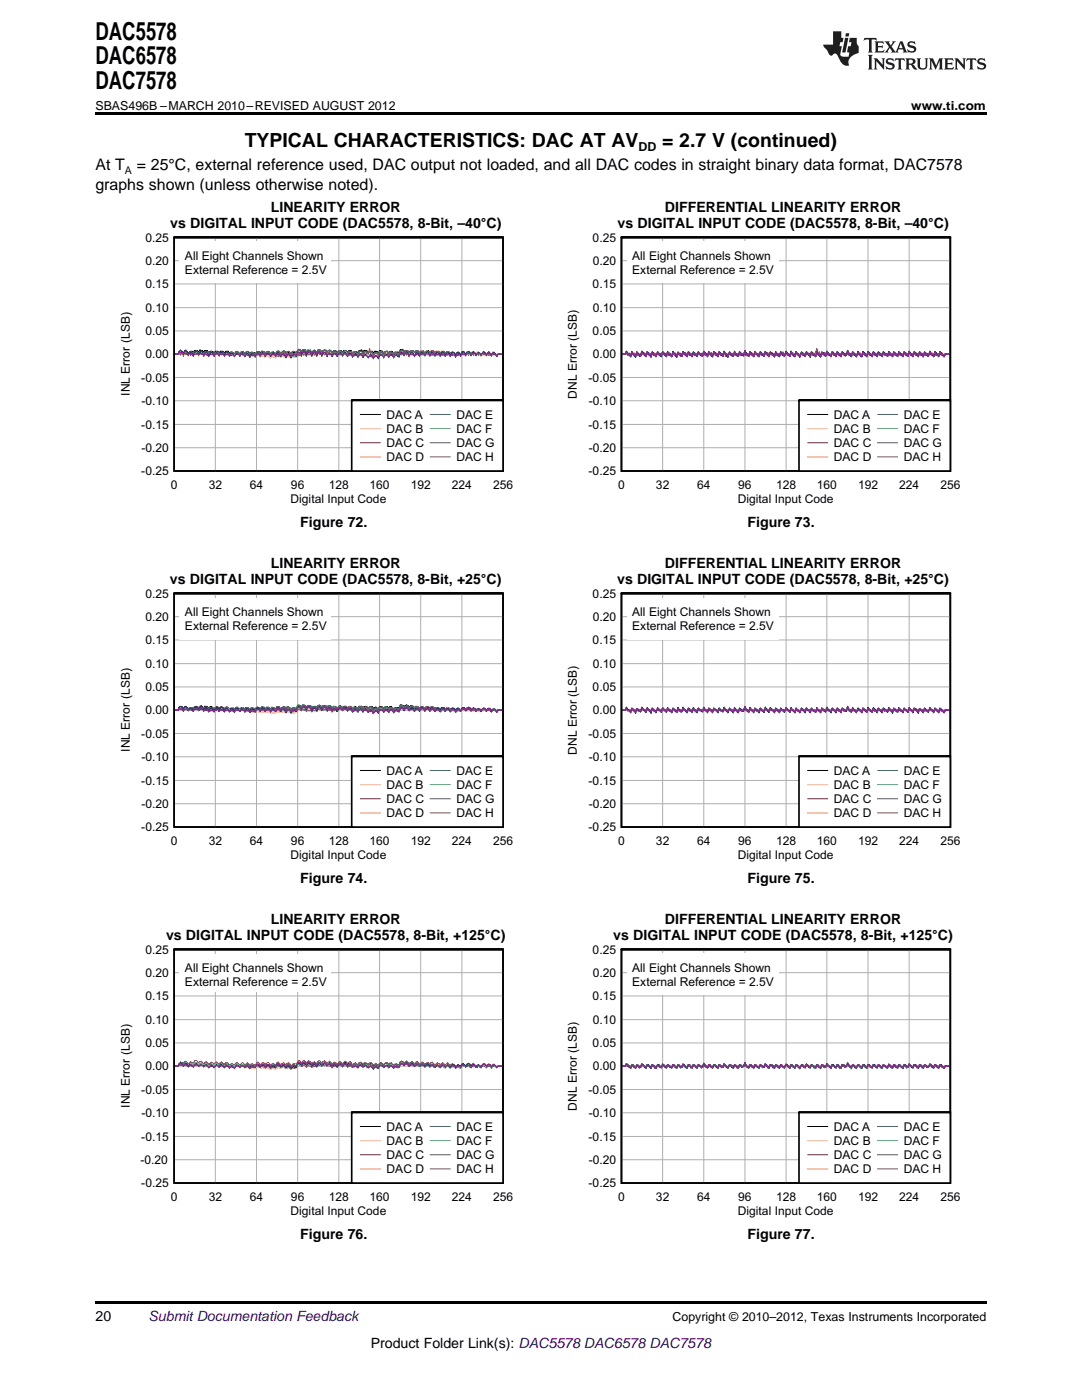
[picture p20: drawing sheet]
<svg xmlns="http://www.w3.org/2000/svg" width="216mm" height="279mm" viewBox="0 0 216 279" stroke-linecap="round" stroke-linejoin="round" font-family="sans-serif">
<defs><g id="words">
<g font-size="4.9">
<text x="19" y="7.9">DAC5578</text>
<text x="19" y="12.8">DAC6578</text>
<text x="19" y="17.8">DAC7578</text>
</g>
<g font-size="3.9">
<text x="48.8" y="29.3">TYPICAL CHARACTERISTICS: DAC AT AV</text>
<text x="132.1" y="29.3">= 2.7 V (continued)</text>
</g>
<g font-size="3.2">
<text x="19" y="34">At T</text>
<text x="27.3" y="34">= 25°C, external reference used, DAC output not loaded, and all DAC codes in straight binary data format, DAC7578</text>
<text x="19" y="37.9">graphs shown (unless otherwise noted).</text>
</g>
<g font-size="2.8">
<text x="34" y="45.5">vs DIGITAL INPUT CODE (DAC5578, 8-Bit, –40°C)</text>
<text x="54" y="42.3">LINEARITY ERROR</text>
<text x="123.2" y="45.5">vs DIGITAL INPUT CODE (DAC5578, 8-Bit, –40°C)</text>
<text x="132.7" y="42.3">DIFFERENTIAL LINEARITY ERROR</text>
<text x="59.9" y="105.3">Figure 72.</text>
<text x="149.2" y="105.3">Figure 73.</text>
<text x="54" y="113.4">LINEARITY ERROR</text>
<text x="132.7" y="113.4">DIFFERENTIAL LINEARITY ERROR</text>
<text x="33.9" y="116.6">vs DIGITAL INPUT CODE (DAC5578, 8-Bit, +25°C)</text>
<text x="123.2" y="116.6">vs DIGITAL INPUT CODE (DAC5578, 8-Bit, +25°C)</text>
<text x="59.9" y="176.3">Figure 74.</text>
<text x="149.2" y="176.3">Figure 75.</text>
<text x="54" y="184.4">LINEARITY ERROR</text>
<text x="132.7" y="184.4">DIFFERENTIAL LINEARITY ERROR</text>
<text x="33.1" y="187.6">vs DIGITAL INPUT CODE (DAC5578, 8-Bit, +125°C)</text>
<text x="122.4" y="187.6">vs DIGITAL INPUT CODE (DAC5578, 8-Bit, +125°C)</text>
<text x="59.9" y="247.4">Figure 76.</text>
<text x="149.2" y="247.4">Figure 77.</text>
<text x="19" y="263.6">20</text>
<text x="74" y="269">Product Folder Link(s): DAC5578 DAC6578 DAC7578</text>
</g>
<text font-size="2.8" fill="#0000c8" x="29.6" y="263.6">Submit Documentation Feedback</text>
<g font-size="2.5">
<text x="19" y="21.9">SBAS496B –MARCH 2010–REVISED AUGUST 2012</text>
<text x="181.8" y="21.9">www.ti.com</text>
<text x="127.4" y="30.1">DD</text>
<text x="134.2" y="263.6">Copyright © 2010–2012, Texas Instruments Incorporated</text>
</g>
<g font-size="2.4" fill="#010202">
<text x="29" y="48.2">0.25</text>
<text x="29" y="52.9">0.20</text>
<text x="36.9" y="51.9">All Eight Channels Shown</text>
<text x="118.3" y="48.2">0.25</text>
<text x="118.3" y="52.9">0.20</text>
<text x="126.2" y="51.9">All Eight Channels Shown</text>
<text x="29" y="57.5">0.15</text>
<text x="36.9" y="54.8">External Reference = 2.5V</text>
<text x="118.3" y="57.5">0.15</text>
<text x="126.2" y="54.8">External Reference = 2.5V</text>
<text x="29" y="62.2">0.10</text>
<text x="118.3" y="62.2">0.10</text>
<text x="29" y="66.9">0.05</text>
<text x="29" y="71.5">0.00</text>
<text x="118.3" y="66.9">0.05</text>
<text x="118.3" y="71.5">0.00</text>
<text x="28.2" y="76.2">-0.05</text>
<text x="117.5" y="76.2">-0.05</text>
<text x="25.9" y="79" transform="rotate(-90 25.9 79)">INL Error (LSB)</text>
<text x="28.2" y="80.8">-0.10</text>
<text x="77.1" y="83.6">DAC A</text>
<text x="91.1" y="83.6">DAC E</text>
<text x="115.1" y="79.6" transform="rotate(-90 115.1 79.6)">DNL Error (LSB)</text>
<text x="117.5" y="80.8">-0.10</text>
<text x="166.4" y="83.6">DAC A</text>
<text x="180.3" y="83.6">DAC E</text>
<text x="28.2" y="85.5">-0.15</text>
<text x="77.1" y="86.5">DAC B</text>
<text x="77.1" y="89.3">DAC C</text>
<text x="91.1" y="86.5">DAC F</text>
<text x="91.1" y="89.3">DAC G</text>
<text x="117.5" y="85.5">-0.15</text>
<text x="166.4" y="86.5">DAC B</text>
<text x="166.4" y="89.3">DAC C</text>
<text x="180.3" y="86.5">DAC F</text>
<text x="180.3" y="89.3">DAC G</text>
<text x="28.2" y="94.8">-0.25</text>
<text x="28.2" y="90.2">-0.20</text>
<text x="77.1" y="92.1">DAC D</text>
<text x="91.1" y="92.1">DAC H</text>
<text x="117.5" y="94.8">-0.25</text>
<text x="117.5" y="90.2">-0.20</text>
<text x="166.4" y="92.1">DAC D</text>
<text x="180.3" y="92.1">DAC H</text>
<text x="34.1" y="97.6">0</text>
<text x="41.6" y="97.6">32</text>
<text x="49.9" y="97.6">64</text>
<text x="58" y="100.5">Digital Input Code</text>
<text x="58.1" y="97.6">96</text>
<text x="65.6" y="97.6">128</text>
<text x="73.7" y="97.6">160</text>
<text x="82" y="97.6">192</text>
<text x="90.2" y="97.6">224</text>
<text x="98.4" y="97.6">256</text>
<text x="123.3" y="97.6">0</text>
<text x="130.9" y="97.6">32</text>
<text x="139.1" y="97.6">64</text>
<text x="147.2" y="100.5">Digital Input Code</text>
<text x="147.3" y="97.6">96</text>
<text x="154.9" y="97.6">128</text>
<text x="163" y="97.6">160</text>
<text x="171.2" y="97.6">192</text>
<text x="179.4" y="97.6">224</text>
<text x="187.6" y="97.6">256</text>
<text x="29" y="119.3">0.25</text>
<text x="118.3" y="119.3">0.25</text>
<text x="29" y="123.9">0.20</text>
<text x="36.9" y="123">All Eight Channels Shown</text>
<text x="36.9" y="125.8">External Reference = 2.5V</text>
<text x="118.3" y="123.9">0.20</text>
<text x="126.2" y="123">All Eight Channels Shown</text>
<text x="126.2" y="125.8">External Reference = 2.5V</text>
<text x="29" y="128.5">0.15</text>
<text x="118.3" y="128.5">0.15</text>
<text x="29" y="137.9">0.05</text>
<text x="29" y="133.3">0.10</text>
<text x="118.3" y="137.9">0.05</text>
<text x="118.3" y="133.3">0.10</text>
<text x="29" y="142.6">0.00</text>
<text x="118.3" y="142.6">0.00</text>
<text x="28.2" y="147.2">-0.05</text>
<text x="117.5" y="147.2">-0.05</text>
<text x="25.9" y="150" transform="rotate(-90 25.9 150)">INL Error (LSB)</text>
<text x="28.2" y="151.9">-0.10</text>
<text x="77.1" y="154.7">DAC A</text>
<text x="91.1" y="154.7">DAC E</text>
<text x="115.1" y="150.6" transform="rotate(-90 115.1 150.6)">DNL Error (LSB)</text>
<text x="117.5" y="151.9">-0.10</text>
<text x="166.4" y="154.7">DAC A</text>
<text x="180.3" y="154.7">DAC E</text>
<text x="28.2" y="156.6">-0.15</text>
<text x="28.2" y="161.2">-0.20</text>
<text x="77.1" y="157.5">DAC B</text>
<text x="77.1" y="160.3">DAC C</text>
<text x="91.1" y="157.5">DAC F</text>
<text x="91.1" y="160.3">DAC G</text>
<text x="117.5" y="156.6">-0.15</text>
<text x="117.5" y="161.2">-0.20</text>
<text x="166.4" y="157.5">DAC B</text>
<text x="166.4" y="160.3">DAC C</text>
<text x="180.3" y="157.5">DAC F</text>
<text x="180.3" y="160.3">DAC G</text>
<text x="28.2" y="165.9">-0.25</text>
<text x="77.1" y="163.1">DAC D</text>
<text x="91.1" y="163.1">DAC H</text>
<text x="117.5" y="165.9">-0.25</text>
<text x="166.4" y="163.1">DAC D</text>
<text x="180.3" y="163.1">DAC H</text>
<text x="34.1" y="168.7">0</text>
<text x="41.6" y="168.7">32</text>
<text x="49.9" y="168.7">64</text>
<text x="58" y="171.5">Digital Input Code</text>
<text x="58.1" y="168.7">96</text>
<text x="65.6" y="168.7">128</text>
<text x="73.7" y="168.7">160</text>
<text x="82" y="168.7">192</text>
<text x="90.2" y="168.7">224</text>
<text x="98.4" y="168.7">256</text>
<text x="123.3" y="168.7">0</text>
<text x="130.9" y="168.7">32</text>
<text x="139.1" y="168.7">64</text>
<text x="147.2" y="171.5">Digital Input Code</text>
<text x="147.3" y="168.7">96</text>
<text x="154.9" y="168.7">128</text>
<text x="163" y="168.7">160</text>
<text x="171.2" y="168.7">192</text>
<text x="179.4" y="168.7">224</text>
<text x="187.6" y="168.7">256</text>
<text x="29" y="190.3">0.25</text>
<text x="118.3" y="190.3">0.25</text>
<text x="29" y="195">0.20</text>
<text x="36.9" y="194">All Eight Channels Shown</text>
<text x="36.9" y="196.9">External Reference = 2.5V</text>
<text x="118.3" y="195">0.20</text>
<text x="126.2" y="194">All Eight Channels Shown</text>
<text x="126.2" y="196.9">External Reference = 2.5V</text>
<text x="29" y="199.6">0.15</text>
<text x="118.3" y="199.6">0.15</text>
<text x="29" y="209">0.05</text>
<text x="29" y="204.3">0.10</text>
<text x="118.3" y="209">0.05</text>
<text x="118.3" y="204.3">0.10</text>
<text x="29" y="213.6">0.00</text>
<text x="118.3" y="213.6">0.00</text>
<text x="25.9" y="221.1" transform="rotate(-90 25.9 221.1)">INL Error (LSB)</text>
<text x="28.2" y="218.3">-0.05</text>
<text x="115.1" y="221.7" transform="rotate(-90 115.1 221.7)">DNL Error (LSB)</text>
<text x="117.5" y="218.3">-0.05</text>
<text x="28.2" y="227.6">-0.15</text>
<text x="28.2" y="222.9">-0.10</text>
<text x="77.1" y="225.7">DAC A</text>
<text x="91.1" y="225.7">DAC E</text>
<text x="117.5" y="227.6">-0.15</text>
<text x="117.5" y="222.9">-0.10</text>
<text x="166.4" y="225.7">DAC A</text>
<text x="180.3" y="225.7">DAC E</text>
<text x="28" y="232.3">-0.20</text>
<text x="77.1" y="228.5">DAC B</text>
<text x="77.1" y="231.4">DAC C</text>
<text x="91.1" y="228.5">DAC F</text>
<text x="91.1" y="231.4">DAC G</text>
<text x="117.5" y="232.3">-0.20</text>
<text x="166.4" y="228.5">DAC B</text>
<text x="166.4" y="231.4">DAC C</text>
<text x="180.3" y="228.5">DAC F</text>
<text x="180.3" y="231.4">DAC G</text>
<text x="28.2" y="236.9">-0.25</text>
<text x="34.1" y="239.7">0</text>
<text x="41.6" y="239.7">32</text>
<text x="49.9" y="239.7">64</text>
<text x="58.1" y="239.7">96</text>
<text x="65.6" y="239.7">128</text>
<text x="73.7" y="239.7">160</text>
<text x="77.1" y="234.2">DAC D</text>
<text x="82" y="239.7">192</text>
<text x="90.2" y="239.7">224</text>
<text x="91.1" y="234.2">DAC H</text>
<text x="98.4" y="239.7">256</text>
<text x="117.5" y="236.9">-0.25</text>
<text x="123.3" y="239.7">0</text>
<text x="130.9" y="239.7">32</text>
<text x="139.1" y="239.7">64</text>
<text x="147.3" y="239.7">96</text>
<text x="154.9" y="239.7">128</text>
<text x="163" y="239.7">160</text>
<text x="166.4" y="234.2">DAC D</text>
<text x="171.2" y="239.7">192</text>
<text x="179.4" y="239.7">224</text>
<text x="180.3" y="234.2">DAC H</text>
<text x="187.6" y="239.7">256</text>
<text x="58" y="242.6">Digital Input Code</text>
<text x="147.2" y="242.6">Digital Input Code</text>
</g>
<text font-size="2.1" x="24.9" y="34.6">A</text>
</g></defs>
<path d="M34.8 189.5h65.6v46.6h-65.6zM34.8 189.5h65.6z" fill="none" stroke="#010202" stroke-width=".33"/>
<g fill="none" stroke="#aeafb0" stroke-width=".2">
<path d="M34.8 198.8h65.7M34.8 194.1h65.7M43 189.5v46.7M51.2 189.5v46.7M59.4 189.5v46.7M67.6 189.5v46.7M75.7 189.5v46.7M83.9 189.5v46.7M92.2 189.5v46.7M34.8 217.4h65.7M34.8 212.8h65.7M34.8 208.1h65.7"/>
<path d="M34.8 203.5h65.7M34.8 231.5h65.7M34.8 226.8h65.7M34.8 222.1h65.7"/>
</g>
<path d="M34.8 212.8h.7l.5-.5 .6 .4 .5-.4 .5 .5 .5-.3 .5 .2 .6-.6 .4 .5 .5-.4 .5 .5 .5-.4 .5 .5 .6-.3 .5 .4 .5-.5 .5 .4 .5-.3 .6 .4 .5-.4 .5 .5 .5-.3 .5 .3 .5-.5 .6 .5 .5-.5 .5 .4 .5-.4 .5 .5 .4-.4 .6 .4 .5-.5 .5 .5 .5-.5 .5 .5 .6-.3 .5 .4 .5-.3 .5 .2 .5-.5 .5 .5 .6-.5 .5 .4 .5-.4 .5 .6 .5-.3 .2 .2 .3-.1 .3-.6 .2-.2 .5 .5 .5-.4 .5 .4 .5-.4 .6 .5 .5-.3 .5 .3 .5-.6 .5 .4 .6-.4a.54 .54 0 0 0 .5 .4 .54 .54 0 0 0 .5-.4l.5 .4 .5-.3 .5 .3 .6-.4 .5 .4 .4-.5 .5 .5 .5-.3 .5 .5 .6-.4 .5 .2 .5-.5 .5 .5 .5-.5 .6 .5 .5-.4 .5 .5 .5-.3 .5 .3 .5-.5 .6 .4 .5-.4 .5 .4 .2-.3h.3l.5 .5 .5-.3 .3 .1h.2l.5-.7a.54 .54 0 0 0 .5 .3 .54 .54 0 0 0 .5-.3l.5 .5 .6-.4 .5 .6 .5-.4 .5 .4 .5-.4 .6 .4 .5-.3 .5 .5 .5-.3 .5 .5 .5-.4 .5 .5 .5-.5 .5 .4 .5-.4 .5 .4 .5-.4 .6 .5 .5-.3 .5 .3 .5-.5 .5 .5 .6-.4 .5 .4 .5-.4 .5 .4 .5-.2 .5 .2 .6-.4 .5 .4 .5-.4 .5 .4 .4-.5 .6 .5 .3-.2h.7" fill="none" stroke="#010202" stroke-width=".2"/>
<path d="M34.8 212.8h.7a.65 .65 0 0 1 1.1-.1 .71 .71 0 0 1 1 .1l.5-.2a.88 .88 0 0 0 1.1-.2h.2l.2 .2a.71 .71 0 0 1 1 .1 .64 .64 0 0 1 1 .2 .81 .81 0 0 1 1.1-.1 .64 .64 0 0 1 1 .2 .81 .81 0 0 1 1.1 0 .58 .58 0 0 1 1 .1l.5-.1a.75 .75 0 0 0 1-.3 .95 .95 0 0 0 1.1 0l.5 .3a.75 .75 0 0 1 1 .3l.4-.2 .6 .2 .5-.4a.86 .86 0 0 0 1 .1l.5 .3a.72 .72 0 0 1 1.1 .2l.5-.3a.64 .64 0 0 0 1-.2l.5 .2a.8 .8 0 0 1 1.1 .1 .71 .71 0 0 1 1 .1l1-.4 .3-.4 .2-.1a.58 .58 0 0 0 1 .1 .58 .58 0 0 0 1 .1l.6 .3a.71 .71 0 0 1 1-.1l.5-.4 .5 .1a.65 .65 0 0 1 1.1 .1 .58 .58 0 0 1 1 .1 .62 .62 0 0 1 1 0 .71 .71 0 0 1 1.1 0 .71 .71 0 0 1 .9 .1 .62 .62 0 0 1 1 0 .81 .81 0 0 1 1.1-.1l.5-.3a.71 .71 0 0 0 1 .1 .81 .81 0 0 0 1.1 .1l.5 .3 .5-.3 .2 .2 .3-.1a.65 .65 0 0 1 1.1-.1 .83 .83 0 0 1 1 0 .71 .71 0 0 1 1 .1l.5-.3 .3 .2 .5-.6 .2-.1a.71 .71 0 0 0 1 .1 .96 .96 0 0 0 1.1 .2 .71 .71 0 0 0 1 .1 .71 .71 0 0 0 1 .1l.6 .3 .5-.3a.64 .64 0 0 0 1 .2h.2l.3 .3a.81 .81 0 0 1 1 0 .58 .58 0 0 1 1 0 .62 .62 0 0 1 1 0 .81 .81 0 0 1 1.1 0l.5-.2 .5 .2a.64 .64 0 0 1 1-.1 .8 .8 0 0 1 1.1 .1 .83 .83 0 0 1 1 0l.5-.2a.73 .73 0 0 0 1.1-.2 .86 .86 0 0 0 1-.1 .58 .58 0 0 0 .9 0l.6 .4 1-.1" fill="none" stroke="#f7e726" stroke-width=".2"/>
<path d="M34.8 212.8h.7l.5-.8 .6 .2 .5-.4 .5 .5 .5-.4 .2 .2h.3l.2-.4 .4-.1 .4 .4 .5-.2 .5 .5 .5-.4 .5 .5 .6-.4 .5 .3 .5-.3 .5 .4 .5-.4 .6 .4 .5-.4 .5 .5 .5-.3 .5 .3 .5-.5 .6 .5 .5-.5 .5 .5 .5-.4 .5 .4 .4-.2 .6 .2 .5-.5 .5 .5 .5-.5 .5 .4 .6-.4 .5 .5a.54 .54 0 0 1 .5-.3 .54 .54 0 0 1 .5 .3l.5-.5 .5 .5 .6-.5 .5 .5 .5-.4 .5 .5 .5-.4 .2 .2 .3-.1 .5-.7 .5 .4 .5-.4 .5 .4 .5-.3 .6 .5 .5-.3 .5 .3 .5-.6 .5 .5 .6-.4 .5 .4 .5-.3 .5 .5 .5-.3 .5 .4 .6-.5 .5 .4 .4-.5 .5 .4 .5-.3 .5 .6 .6-.4 .5 .4 .5-.5 .5 .4 .5-.4 .6 .5 .5-.5 .5 .5 .5-.3 .5 .3 .5-.5 .6 .5 .5-.5 .5 .4 .5-.3 .5 .5 .5-.3 .3 .2h.2l.5-.7a.54 .54 0 0 0 .5 .3 .54 .54 0 0 0 .5-.3l.5 .5 .6-.4 .5 .4 .5-.4 .5 .5 .5-.4 .6 .4 .5-.4 .5 .4 .5-.4 .5 .5 .5-.4 .5 .4 .5-.4 .5 .4 .5-.4 .5 .5 .5-.3 .6 .5 .5-.3 .5 .3 .5-.4 .5 .3 .6-.5 .5 .4 .5-.4 .5 .6 .5-.3 .2 .3h.3l.6-.6 .5 .4 .5-.2 .5 .4 .4-.4 .6 .6 .3-.2h.7" fill="none" stroke="#ee1e28" stroke-width=".2"/>
<path d="M34.8 212.8h.7a.71 .71 0 0 1 1.1 0l.2-.3 .8 .4 .2-.3 .8 .4 .2-.4 .4-.1h.2l.2 .3 .8-.3 .2 .4a.64 .64 0 0 1 1 .1l.4-.2h.5l.2 .2 .5-.5 .5 .4a.73 .73 0 0 1 1.1 .1 .62 .62 0 0 1 1 0 .71 .71 0 0 1 1 .1l.5-.4a.71 .71 0 0 0 1.1 0l.5 .3a.64 .64 0 0 1 1 .2 .8 .8 0 0 1 1-.1l.5-.4 .5 .3a.71 .71 0 0 1 1 .1 .65 .65 0 0 1 1.1 .1 .71 .71 0 0 1 1-.1l.5-.3h.2l.3 .2 .6-.3 .5 .4a.64 .64 0 0 1 1 .2l.2-.2h.8l.3-.6h.2l.5 .4 .5-.3 .5 .4a.65 .65 0 0 1 1.1 0l.3-.1 .7 .1 .3-.5 .5 .1 .2 .3 .3-.3h.5l.3 .3a.75 .75 0 0 1 1 .2l.5-.3 .5 .2 .3-.4 .5 .1 .3 .3 .4-.4 .5 .4a.62 .62 0 0 1 1 0 .71 .71 0 0 1 1.1 0l.3-.3 .2-.1 .5 .3 .3-.4 .8 .5a.71 .71 0 0 1 1 0l.5-.3 .5 .3 .2-.4 .9 .3a.58 .58 0 0 1 1 .1l.2-.3h.3l.5 .4 .2-.2 .6 .2 .2-.1 .5-.6h.3l.2 .2a.64 .64 0 0 1 1 .2l.6-.3 .5 .4 .5-.4 .5 .3a.71 .71 0 0 1 1.1 0l.2-.3h.3l.5 .4a.71 .71 0 0 1 1-.1 .71 .71 0 0 1 1 0l.5-.3 .5 .3a.71 .71 0 0 1 1 .1l.5-.3 .4 .1 .2 .3a.62 .62 0 0 1 1 0l.5-.4 .5 .4 .3-.3h.5l.3 .3 .5-.3h.2l.3 .3a.58 .58 0 0 1 1 0l.6-.4 .5 .3 .7-.3 .3 .4 .4-.4 .6 .4 .3-.2h.7" fill="none" stroke="#f15627" stroke-width=".2"/>
<path d="M34.8 212.8h.7l.2-.5 .6-.3 .3 .5 .2-.4h.5l.3 .4 .2-.3 .5 .1 .3 .2 .2-.4h.6l.2 .4 .3-.3h.5l.2 .4 .3-.3h.2l.5 .4 .4-.4 .5 .2 .2 .3 .3-.4 .5-.1 .2 .4 .3-.4h.5l.3 .4 .2-.4 .5 .1 .3 .4 .2-.3h.5l.3 .3 .2-.5h.5l.4 .4 .2-.2h.3l.5 .4 .2-.4h.5l.3 .4 .2-.3h.6l.2 .3 .3-.5h.5l.2 .4 .3-.4h.5l.2 .4 .3-.3h.6l.2 .4 .2-.4h.5l.3 .2 .2-.5 .5 .3 .3 .3 .8-.4 .3 .4 .2-.3h.5l.3 .4 .2-.3 .8 .1 .3-.7h.5l.2 .5 .5-.5h.3l.2 .4 .3-.4 .6 .3 .2 .3 .3-.4 .7 .4 .3-.5 .5-.1 .2 .5 .3-.2 .5-.2 .3 .4 .2-.3 .5-.1 .3 .4 .2-.2 .5 .1 .3 .3 .3-.4 .5-.2 .3 .4 .2-.4 .5 .2 .2 .4 .3-.3 .5-.1 .2 .5 .6-.3h.3l.2 .3 .3-.4h.5l.2 .3 .3-.3 .5-.1 .3 .4 .2-.3 .5 .1 .3 .5 .5-.5h.2l.3 .3 .2-.5h.6l.3 .3 .2-.4 .5 .1 .3 .3 .2-.3 .5 .2 .3 .3a.88 .88 0 0 1 1-.3l.3-.6h.5l.2 .5 .3-.3 .5-.1 .2 .4 .4-.4 .5 .2 .2 .3 .3-.2h.5l.2 .4 .5-.4h.2l.4 .3 .2-.2h.5l.3 .3 .2-.3 .5 .1 .3 .5a.65 .65 0 0 1 1 0l.3-.3h.5l.2 .4 .3-.3 .5-.1 .2 .4 .3-.3h.6l.2 .3 .3-.3h.2l.5 .3 .3-.5h.5l.2 .4 .3-.4 .3-.1h.2l.3 .5 .2-.4h.5l.3 .4 .2-.2h.5l.3 .3 .3-.5 .5 .1 .3 .4 .2-.3h.5l.3 .4 .4-.4h.3l.3 .3 .3-.3h.7" fill="none" stroke="#1ab04b" stroke-width=".2"/>
<path d="M34.8 212.8h.7l.5-.6 .6 .3 .5-.4 .5 .4 .5-.3 .2 .3h.3l.6-.5 .4 .5 .5-.4 .5 .4 .5-.3 .5 .5 .6-.3 .5 .3 .5-.5 .5 .5 .5-.3 .3 .3 .3 .1 .5-.4 .5 .4 .5-.3 .2 .3h.3l.5-.6 .6 .5 .5-.2 .5 .5 .5-.4 .5 .4 .4-.2 .4 .2h.2l.5-.6 .5 .5 .5-.4 .5 .5 .6-.4 .5 .4 .5-.3 .5 .4 .5-.5 .5 .4 .6-.3 .5 .5 .5-.3 .5 .5 .5-.5 .2 .1h.3l.5-.7 .5 .3 .5-.4 .5 .5 .5-.3 .6 .4 .5-.3 .5 .3 .5-.5 .5 .4 .6-.4 .5 .5 .5-.3 .5 .4 .5-.4 .2 .4h.3l.6-.5 .5 .4 .4-.3 .5 .4 .5-.4 .5 .5 .6-.2 .5 .3 .5-.5a.54 .54 0 0 0 .5 .4 .54 .54 0 0 0 .5-.4l.6 .5 .5-.3 .5 .4 .5-.3 .2 .2h.3l.5-.6 .6 .5 .5-.4 .5 .4 .5-.4 .5 .4 .5-.3 .3 .3 .7-.9 .5 .4 .5-.3 .5 .5 .6-.2 .5 .4 .5-.4 .5 .4 .5-.4 .6 .5 .5-.5 .5 .5 .5-.4 .5 .4 .5-.3 .5 .4 .5-.4 .5 .4 .5-.4 .5 .4 .5-.2 .6 .3 .5-.3 .3 .2h.2l.5-.6 .5 .5 .6-.4 .5 .4 .5-.4 .5 .4 .5-.4 .2 .4h.3l.6-.5 .5 .4 .5-.4 .5 .4 .4-.4 .6 .5 .3-.2h.7" fill="none" stroke="#30beb9" stroke-width=".2"/>
<path d="M34.8 212.8h.7l.5-.7 .6 .5 .5-.4 .5 .5 .5-.2 .5 .4 .2-.4 .4-.2 .4 .5a.54 .54 0 0 1 .5-.3 .54 .54 0 0 1 .5 .3l.5-.3 .5 .5 .6-.5 .5 .5 .5-.5 .5 .4 .5-.4 .6 .5 .5-.5 .5 .5 .5-.3 .5 .4 .5-.6 .6 .5 .5-.4 .5 .4 .5-.4 .5 .5 .4-.4 .4 .3h.2l.5-.5 .5 .5 .5-.5 .5 .5 .6-.4 .5 .5 .5-.4 .5 .3 .5-.5 .5 .5 .6-.5 .5 .6 .5-.4 .5 .5 .5-.4 .2 .2h.3l.3-.6 .2-.2 .5 .4 .5-.4 .5 .4 .5-.4 .6 .6a.54 .54 0 0 1 .5-.3 .54 .54 0 0 1 .5 .3l.5-.6 .5 .4 .6-.4 .5 .5 .5-.4 .5 .6 .5-.4 .5 .4 .6-.5 .5 .3 .4-.4 .5 .5 .5-.4 .5 .6 .6-.4 .5 .4 .5-.5 .5 .5 .5-.5 .6 .5 .5-.3 .5 .5 .5-.2 .5 .2 .5-.6 .6 .4 .5-.4 .5 .4 .5-.4 .5 .5 .5-.3 .3 .2 .2-.1 .5-.7 .5 .4 .5-.5 .5 .5 .6-.4 .5 .6 .5-.4 .5 .4 .5-.3 .6 .3 .5-.5 .5 .5 .5-.3 .5 .5 .5-.4 .5 .4 .5-.5 .5 .5 .5-.5 .5 .4 .5-.5 .6 .5 .5-.4 .5 .2 .5-.5 .5 .5 .6-.5 .5 .5 .5-.3 .5 .5 .5-.4 .5 .4 .6-.5 .5 .4 .5-.4 .5 .5 .4-.4 .6 .5 .3-.2h.7" fill="none" stroke="#2b3695" stroke-width=".2"/>
<path d="M34.8 212.8h.7l.2-.4 .3-.1 .6 .5 .5-.3 .5 .5 .5-.5 .5 .5 .2-.5h.4l.4 .4 .5-.4 .5 .5 .3-.3h.5l.2 .4 .6-.3 .5 .3 .3-.4 .2-.1 .5 .4 .5-.4 .6 .5 .5-.4 .2 .1 .3 .4 .5-.3 .5 .4 .5-.6h.2l.4 .3 .5-.4 .5 .5 .5-.4 .5 .5 .4-.4 .6 .2 .3-.5 .2-.1 .5 .4 .5-.4 .3 .1 .2 .4 .3-.4h.3l.5 .4 .5-.4 .5 .4 .2-.5 .3-.1 .5 .4 .6-.3 .5 .5 .5-.4 .5 .5 .5-.5 .5 .2 .3-.7h.2l.5 .4 .5-.4 .5 .5 .5-.5 .6 .5 .5-.4 .5 .4 .5-.4 .5 .4 .3-.3 .3-.1 .2 .1 .3 .4 .5-.3 .5 .5 .5-.5 .5 .4 .6-.4 .2 .1 .3 .4 .4-.4 .3 .1 .2 .4 .5-.4h.3l.2 .5 .6-.3 .5 .4 .5-.6 .5 .5 .3-.4h.2l.6 .5 .5-.3 .5 .6 .5-.5 .5 .2 .5-.6 .3 .1 .3 .4 .5-.3 .5 .4 .5-.4 .5 .5 .5-.5 .5 .3 .5-.7 .5 .4 .3-.4 .2-.1 .5 .6 .6-.3 .5 .4 .5-.4 .5 .4 .5-.4 .6 .5 .5-.5 .5 .5 .5-.5 .5 .5 .5-.5 .5 .5 .5-.5 .5 .5 .5-.5 .5 .6 .5-.4 .4 .1 .2 .4 .5-.4 .5 .3 .3-.5 .2-.1 .5 .5 .6-.4 .5 .5 .5-.5 .5 .4 .5-.4 .5 .4 .6-.6 .5 .4 .5-.3h.2l.3 .5 .4-.5 .6 .5 .3-.2h.7" fill="none" stroke="#7a2e92" stroke-width=".2"/>
<g fill="#fff">
<path d="M35.8 190.4h30.3v7.4h-30.3z"/>
<path d="M70.2 222h30.2v14.1h-30.2z"/>
</g>
<path d="M124 189.5h65.6v46.6h-65.6zM124 189.5h65.6zM70.2 222h30.2v14.1h-30.2zM70.2 222h30.2z" fill="none" stroke="#010202" stroke-width=".33"/>
<path d="M71.9 224.8h4" fill="none" stroke="#010202" stroke-width=".2"/>
<path d="M71.9 227.6h4" fill="none" stroke="#f7e726" stroke-width=".2"/>
<path d="M71.9 230.5h4" fill="none" stroke="#ee1e28" stroke-width=".2"/>
<path d="M71.9 233.3h4" fill="none" stroke="#f15627" stroke-width=".2"/>
<path d="M85.9 224.8h3.9" fill="none" stroke="#1ab04b" stroke-width=".2"/>
<path d="M85.9 227.6h3.9" fill="none" stroke="#30beb9" stroke-width=".2"/>
<path d="M85.9 230.5h3.9" fill="none" stroke="#2b3695" stroke-width=".2"/>
<path d="M85.9 233.3h3.9" fill="none" stroke="#7a2e92" stroke-width=".2"/>
<g fill="none" stroke="#aeafb0" stroke-width=".2">
<path d="M124 198.8h65.7M124 194.1h65.7M132.2 189.5v46.7M140.4 189.5v46.7M148.6 189.5v46.7M156.9 189.5v46.7M165 189.5v46.7M173.2 189.5v46.7M181.4 189.5v46.7M124 217.4h65.7M124 208.1h65.7M124 203.5h65.7"/>
<path d="M124 231.5h65.7M124 226.8h65.7M124 222.1h65.7"/>
</g>
<path d="M124 212.8h65.7" fill="none" stroke="#aeafb0" stroke-width=".26"/>
<path d="M124.1 212.8h.7l.2-.3h.3l.5 .5 .3-.4h.2l.5 .5 .3-.5h.2l.3 .4 .2-.1 .3-.4 .8 .5 .2-.4h.3l.5 .4 .2-.4h.3l.5 .4 .3-.4 .5 .4h.3l.2-.5 .8 .5 .2-.4h.3l.2 .4h.3l.3-.5 .2 .1 .3 .4h.2l.3-.4h.2l.3 .4 .5-.5 .5 .5h.3l.3-.5h.2l.3 .5h.2l.3-.5 .2 .1 .3 .4h.2l.3-.4 .5 .4h.3l.2-.5 .8 .5 .2-.4h.3l.5 .4 .2-.4h.4l.2 .4h.3l.2-.5 .3 .1 .2 .4 .5-.5 .7 .5 .4-.5h.2l.3 .5h.2l.3-.4h.2l.3 .4 .2 .1 .3-.4 .2-.1 .3 .4 .5-.8 .5 .8h.3l.2-.5 .8 .5 .2-.4h.3l.6 .4 .2-.4 .5 .4 .5-.6 .5 .6h.3l.2-.5h.3l.3 .5h.2l.3-.5 .2 .1 .3 .4h.2l.3-.5 .2 .1 .3 .4 .6-.5 .5 .5h.2l.3-.5 .7 .5 .2-.4h.3l.2 .4h.3l.6-.5 .2 .4h.3l.2-.4 .5 .5h.3l.2-.5 .5 .5h.3l.3-.5 .2 .1 .3 .4h.2l.3-.4h.2l.3 .4 .5-.5 .6 .5h.2l.3-.5 .7 .5 .3-.5 .5 .6 .2-.1 .3-.4h.3l.2 .4 .5-.7 .5 .7h.3l.2-.4h.3l.2 .4h.3l.3-.5 .8 .6 .2-.5h.3l.2 .4h.3l.2-.5 .8 .5 .3-.5 .2 .1 .3 .4h.2l.3-.4h.2l.3 .4h.2l.3-.4 .6 .4h.2l.2-.5 .8 .5 .2-.4 .3-.1 .2 .5h.3l.2-.4h.3l.3 .4h.3l.2-.4h.3l.2 .4h.3l.2-.5 .8 .5 .2-.4h.3l.5 .4 .3-.4h.2l.5 .4 .3-.4h.2l.3 .4 .6-.5 .5 .5h.2l.3-.5 .7 .5 .3-.5 .8 .5 .2-.2h.8" fill="none" stroke="#010202" stroke-width=".26"/>
<path d="M124.1 212.8h.7a1.01 1.01 0 0 1 1 .2l.3-.3 .7 .3 .3-.3 .7 .2 .3-.4 .8 .5 .2-.3 .8 .3 .2-.4 .5 .4 .3-.1a.8 .8 0 0 1 1.1 .1l.2-.4 .8 .4 .5-.3 .5 .3 .3-.4 .5 .4h.2l.3-.3h.2l.3 .3 .5-.5 .8 .5a.58 .58 0 0 1 1 0l.5-.3 .3 .3h.2l.3-.3 .5 .3 .5-.5 .8 .5 .2-.3 .5 .3 .5-.4 .6 .4h.3l.2-.3 .7 .2 .3-.3h.2l.3 .3 .6-.3 .5 .4 .7-.3 .5 .3 .5-.4 .3 .3 .5-.5 .5 .6h.3l.2-.3 .8 .3 .2-.3 .9 .2 .2-.3 .5 .3 .5-.4 .8 .5 .2-.4 .6 .4h.2l.3-.4 .5 .4 .5-.4a.71 .71 0 0 0 1.1 0l.5 .4h.2l.3-.3 .7 .3 .2-.4 .8 .4 .3-.4 .5 .3h.3l.2-.3 .8 .4 .2-.3 .8 .3 .3-.3h.2l.5 .3 .3-.3 .5 .2 .5-.4 .8 .5 .3-.3 .7 .3 .3-.4 .5 .4h.2l.3-.4 .5 .3 .5-.5 .3 .3 .5 .3 .2-.3 .8 .3 .3-.3h.3l.2 .3h.3l.2-.3 .8 .3 .2-.3h.2l.6 .3a.58 .58 0 0 1 1 0l.5-.4 .5 .4 .3-.3 .8 .2 .2-.3h.3l.5 .4 .5-.4 .5 .4 .2-.3 .9 .2 .2-.3 .5 .4 .5-.5 .8 .5a.71 .71 0 0 1 1 0l.3-.3 .7 .3 .3-.4 .5 .4 .6-.5 .5 .4h.2l.3-.3 .5 .4h.2l.3-.3 .8 .3 .2-.2h.8" fill="none" stroke="#f7e726" stroke-width=".26"/>
<path d="M124.1 212.8h.7l.2-.5 .8 .7 .3-.5 .5 .5h.2l.3-.4h.2l.3 .4 .2-.1 .3-.5 .6 .6h.2l.2-.4 .5 .4h.3l.2-.4h.3l.5 .4 .6-.5 .2 .5h.3l.2-.5 .5 .5h.3l.2-.5 .5 .5h.3l.3-.5 .5 .5h.2l.3-.5 .2 .1 .3 .4 .5-.5 .5 .5h.3l.3-.5h.2l.5 .6 .3-.5 .2-.1 .3 .5h.2l.3-.4h.2l.3 .4 .5-.6 .5 .6h.3l.2-.4 .3-.1 .2 .5h.3l.2-.5 .4 .1 .2 .4h.3l.2-.4h.3l.2 .4 .5-.5 .7 .5 .4-.4h.2l.5 .4 .3-.5 .7 .6 .3-.5 .2-.1 .3 .4 .3-.1 .2-.5 .5 .7h.3l.2-.5 .3 .1 .2 .4h.3l.2-.5 .6 .5h.3l.2-.4h.3l.2 .4 .5-.5 .8 .5 .2-.4h.3l.5 .4 .3-.5 .2 .1 .3 .4h.2l.3-.4h.2l.3 .4h.2l.4-.5 .5 .5h.2l.3-.5h.2l.3 .5h.2l.2-.4h.3l.2 .4h.3l.3-.4h.3l.2 .4 .5-.5 .8 .5 .2-.4h.3l.2 .4h.3l.3-.5 .2 .1 .3 .4h.2l.3-.4h.2l.3 .4 .5-.5 .8 .5 .3-.5h.2l.3 .5h.2l.3-.4 .5 .4h.2l.3-.5 .5 .5 .5-.7 .5 .7h.3l.2-.5 .5 .5h.3l.3-.5 .5 .5h.3l.2-.5 .8 .6 .2-.5 .2-.1 .3 .5h.3l.3-.4 .2-.1 .3 .5h.2l.3-.5 .7 .6 .3-.5h.2l.6 .4 .2-.5 .3 .1 .2 .4h.3l.2-.5 .8 .5 .2-.4h.3l.6 .5 .2-.5h.3l.2 .4h.3l.2-.5 .5 .5h.3l.2-.5 .8 .5 .3-.5 .2 .1 .3 .4h.2l.3-.4 .5 .4 .6-.6 .5 .6h.2l.3-.4h.2l.3 .4h.2l.3-.5 .5 .5 .3 .1 .2-.3h.8" fill="none" stroke="#ee1e28" stroke-width=".26"/>
<path d="M124.1 212.8h.7l.2-.3 .8 .5 .3-.5 .5 .5h.2l.3-.5 .2 .4 .5 .1 .3-.5 .8 .5 .2-.5 .5 .3 .3 .3 .2-.5 .8 .4 .3-.4 .8 .4 .2-.5 .3 .3 .5 .2 .2-.4 .8 .4 .3-.5 .7 .5 .3-.5 .7 .5 .3-.5 .8 .5 .3-.5 .7 .6 .3-.5 .7 .4 .3-.5 .2 .3 .6 .1 .2-.4 .3 .3 .5 .2 .2-.4 .8 .4 .2-.5 .9 .5 .2-.4 .7 .4 .3-.5 .7 .5 .4-.5 .7 .6 .3-.4 .7 .3 .3-.4 .5 .3 .5-.7 .3 .6 .5 .2 .2-.4 .8 .4 .2-.5 .9 .5 .2-.4 .8 .3 .2-.5 .3 .4 .5 .2 .2-.4 .6 .2 .2 .2 .3-.4 .2 .3 .5 .1 .3-.5 .2 .3 .5 .1 .4-.4 .2 .3 .5 .2 .3-.5 .7 .6 .2-.5 .8 .4 .3-.5 .8 .5 .2-.5 .8 .5 .2-.5 .8 .5 .3-.4 .7 .4 .3-.5 .2 .3 .5 .2 .3-.5 .2 .3 .6 .2 .3-.5 .7 .5 .3-.5 .2 .4 .5 .1 .3-.5 .5 .5 .5-.7 .3 .4 .5 .3 .2-.4 .8 .4 .3-.5 .3 .4 .5 .1 .2-.5 .8 .5 .2-.5 .2 .3 .6 .2 .3-.5 .2 .3 .5 .2 .3-.4 .7 .4 .3-.5 .2 .3 .6 .2 .2-.5 .8 .5 .2-.4 .8 .4 .2-.5 .9 .6 .2-.5 .8 .4 .2-.5 .8 .5 .2-.5 .8 .5 .3-.4 .7 .4 .3-.5 .7 .5 .4-.5 .7 .5 .3-.5 .7 .5 .3-.4 .8 .4 .2-.2h.8" fill="none" stroke="#f15627" stroke-width=".26"/>
<path d="M124.1 212.8h.7l.2-.5 .3 .3 .3 .1 .2 .5 .3-.7 .2 .3h.3l.2 .4 .3-.7 .2 .3h.3l.2 .2 .3-.6 .3 .4h.3l.2 .4 .2-.7 .8 .6 .2-.6 .8 .6 .3-.6 .3 .4h.2l.3 .2 .2-.7 .8 .7 .2-.6 .3 .3h.2l.3 .3 .3-.6 .7 .7 .3-.7 .2 .3h.3l.2 .2 .3-.6 .2 .4h.3l.3 .4 .3-.7 .2 .3h.3l.2 .3 .3-.6 .5 .3 .2 .4 .3-.7 .2 .3h.3l.3 .2 .2-.7 .3 .5h.2l.3 .3 .2-.6 .3 .3h.2l.3 .4 .2-.7 .4 .3h.2l.3 .4 .2-.7 .3 .3h.2l.2 .2 .3-.7 .2 .6h.3l.2 .3 .4-.7 .2 .2h.3l.2 .5 .3-.7 .2 .3h.3l.2 .4 .3-.7 .2 .3 .6 .1 .2-.8 .3 .7h.2l.3 .3 .2-.6 .3 .3h.2l.3 .4 .2-.7 .3 .4h.3l.3 .2 .2-.6 .3 .4 .5 .1 .2-.7 .3 .5h.2l.3 .4 .2-.7 .6 .2 .2 .5 .3-.7 .2 .3h.3l.2 .4 .3-.7 .2 .4h.3l.2 .2 .4-.7 .2 .3h.3l.2 .4 .3-.6 .2 .4h.3l.2 .2 .2-.6 .3 .3h.2l.3 .5 .3-.8 .5 .2 .3 .4 .2-.7 .3 .4h.2l.3 .3 .2-.6 .3 .2h.2l.3 .5 .3-.7 .7 .7 .3-.7 .2 .2h.3l.2 .3 .3-.6 .2 .4h.4l.2 .3 .3-.6 .7 .6 .3-.6 .2 .4h.3l.2 .3 .3-.7 .8 .4 .2-.8 .3 .7h.2l.3 .5 .2-.8 .3 .3h.2l.3 .3 .3-.6 .3 .4h.2l.3 .3 .2-.7 .3 .3h.2l.3 .4 .2-.7 .2 .2h.3l.3 .5 .3-.7 .7 .6 .3-.6 .2 .4h.3l.2 .3 .3-.7 .8 .6 .2-.7 .8 .8 .2-.7 .3 .3h.2l.3 .4 .2-.7 .3 .3h.3l.3 .3 .2-.6 .3 .4 .5 .1 .2-.7 .3 .5h.2l.3 .3 .2-.6 .3 .3h.3l.2 .3 .3-.6 .2 .3h.3l.2 .4 .3-.7 .2 .3h.3l.2 .2 .4-.6 .2 .4 .5 .3 .3-.6 .7 .6 .3-.6 .2 .3h.3l.3 .3 .2-.3h.8" fill="none" stroke="#1ab04b" stroke-width=".26"/>
<path d="M124.1 212.8h.7l.2-.3 .6 .5h.2l.5-.5 .3 .5h.2l.3-.4h.2l.3 .4 .5-.5 .3 .1 .3 .4 .7-.5 .2 .5 .5-.4h.3l.2 .4h.3l.6-.5 .2 .5 .8-.5 .2 .5h.3l.5-.4 .2 .4 .8-.5 .3 .5 .5-.4h.2l.3 .5 .5-.6h.2l.3 .5h.3l.5-.4 .3 .5 .5-.5h.2l.3 .4 .5-.4h.2l.3 .5 .5-.7 .5 .6h.3l.5-.5 .2 .5h.3l.6-.5 .2 .5 .5-.4h.3l.2 .4 .5-.5h.2l.3 .5h.2l.6-.4 .3 .4h.2l.5-.4 .3 .5 .7-.6 .3 .5 .5-.7 .5 .7 .5-.4h.3l.2 .4 .5-.4h.3l.3 .4 .5-.4h.3l.2 .4 .5-.5 .5 .6 .5-.5h.3l.3 .5 .5-.5h.2l.3 .4 .5-.4h.2l.3 .4 .6-.5h.2l.3 .5 .7-.5 .3 .5 .4-.4h.3l.2 .4h.3l.6-.4 .2 .4 .5-.5h.3l.2 .5h.3l.2-.4h.3l.2 .5 .3-.1 .5-.5 .3 .5 .7-.5 .3 .5 .5-.5 .6 .5 .7-.5 .3 .5 .7-.5 .3 .5 .8-.5 .2 .5 .5-.7 .5 .7 .5-.4h.3l.2 .5 .9-.5 .2 .5 .8-.6 .2 .5 .7-.5 .3 .5 .8-.5 .3 .5 .5-.4h.2l.3 .5 .5-.6 .2 .1 .4 .5 .4-.6 .3 .1 .2 .5 .5-.6h.3l.2 .5h.3l.5-.5 .3 .5 .5-.4h.3l.2 .5 .5-.6 .5 .5 .5-.4h.3l.3 .5 .5-.6 .2 .1 .3 .5 .5-.5h.2l.3 .4 .6-.5h.2l.3 .5 .5-.5 .2 .1 .3 .4 .7-.5 .3 .5 .5-.2h.8" fill="none" stroke="#30beb9" stroke-width=".26"/>
<path d="M124.1 212.8h.7l.2-.4 .8 .7 .3-.5 .2-.1 .5 .6 .3-.5 .2 .1 .3 .4 .5-.7 .6 .6h.2l.2-.4 .3-.1 .2 .5h.3l.2-.5 .5 .6 .3-.1 .3-.5h.3l.2 .5h.3l.2-.5h.3l.2 .5h.3l.2-.5 .3 .1 .2 .4h.3l.3-.5 .2 .1 .3 .4h.2l.3-.4h.2l.3 .4h.2l.3-.5h.2l.3 .5h.3l.3-.5 .2 .1 .3 .4h.2l.3-.5 .2 .1 .3 .4h.2l.3-.5 .5 .5 .5-.6 .5 .6h.3l.2-.4 .3-.1 .2 .5h.3l.2-.4h.4l.2 .4h.3l.2-.5 .3 .1 .2 .4 .5-.6 .5 .6h.2l.4-.4h.2l.3 .4h.2l.3-.4h.2l.3 .4h.2l.3-.5 .2 .1 .3 .4 .5-.8 .5 .8h.3l.2-.5h.3l.2 .5h.3l.2-.5 .9 .6 .2-.5h.3l.2 .4h.3l.2-.5 .8 .5 .2-.5 .3 .1 .3 .4h.2l.3-.5 .2 .1 .3 .4h.2l.3-.4h.2l.3 .4h.2l.4-.5 .7 .5 .3-.5 .2 .1 .3 .4h.2l.2-.5 .8 .6 .3-.5h.3l.2 .4h.3l.2-.5 .5 .5h.3l.2-.4h.3l.2 .4h.3l.3-.5 .7 .6 .3-.5h.2l.3 .4 .5-.6 .8 .6 .3-.5h.2l.3 .5h.2l.3-.4h.2l.3 .4 .2 .1 .3-.5 .3-.1 .2 .5 .5-.7 .5 .7h.3l.2-.5 .3 .1 .2 .4h.3l.3-.5 .8 .6 .2-.5 .3-.1 .5 .6 .2-.5 .2-.1 .3 .5h.3l.3-.5h.2l.3 .5h.2l.3-.4 .5 .4h.2l.3-.5 .6 .5h.2l.2-.5 .5 .5h.3l.2-.5 .3 .1 .2 .4h.3l.2-.5 .9 .6 .2-.5 .3-.1 .2 .4h.3l.2-.4 .5 .5h.3l.2-.5h.3l.5 .6 .5-.6 .3 .5h.2l.3-.5 .2 .1 .3 .4h.2l.4-.5 .5 .5h.2l.3-.5 .7 .6 .3-.5 .2-.1 .3 .5h.3l.2-.2h.8" fill="none" stroke="#2b3695" stroke-width=".26"/>
<path d="M124.1 212.8h.7l.2-.4 .8 .8 .3-.7 .7 .6 .3-.6 .7 .5 .3-.6 .8 .7 .2-.6 .8 .7 .2-.7 .8 .7 .3-.7 .8 .5 .2-.6 .8 .7 .2-.6 .8 .6 .3-.6 .7 .6 .3-.6 .7 .5 .3-.6 .8 .7 .3-.6 .7 .6 .3-.6 .7 .6 .3-.6 .5 .5 .3-.1 .2-.7 .8 .9 .2-.6 .8 .6 .2-.6 .4 .1 .5 .5 .2-.6 .5 .5h.2l.3-.6 .7 .7 .4-.6 .7 .7 .3-.7 .7 .6 .3-.6 .5 .5 .3-.2 .2-.7 .3 .6 .5 .4 .2-.6 .8 .6 .2-.6 .9 .6 .2-.6 .8 .5 .2-.6 .8 .7 .2-.6 .8 .7 .3-.7 .7 .6 .3-.6 .7 .6 .4-.6 .7 .7 .3-.7 .2 .1 .5 .6 .2-.7 .3 .1 .5 .6 .3-.7 .8 .5 .2-.6 .8 .7 .2-.6 .8 .6 .3-.6 .5 .5 .2 .1 .3-.6 .7 .5 .3-.7 .8 .9 .3-.6h.2l.5 .5 .3-.6 .7 .6 .3-.6 .5 .4h.3l.2-.6 .8 .7 .2-.5 .8 .7 .3-.7 .8 .6 .2-.6 .8 .6 .2-.6 .8 .6 .3-.6 .7 .6 .3-.6 .7 .6 .3-.6 .8 .6 .2-.6 .8 .6 .2-.6 .5 .5 .3 .1 .2-.6 .9 .7 .2-.7 .8 .5 .2-.6 .8 .7 .2-.6 .8 .6 .3-.6 .7 .6 .3-.6 .7 .5 .4-.6 .7 .7 .3-.6 .7 .6 .3-.6 .8 .7 .2-.4h.8" fill="none" stroke="#7a2e92" stroke-width=".26"/>
<g fill="#fff">
<path d="M125.1 190.1h30.3v8.4h-30.3z"/>
<path d="M159.4 222h30.2v14.1h-30.2z"/>
</g>
<path d="M34.8 118.4h65.6v46.6h-65.6zM34.8 118.4h65.6zM159.4 222h30.2v14.1h-30.2zM159.4 222h30.2z" fill="none" stroke="#010202" stroke-width=".33"/>
<path d="M161.2 224.8h4" fill="none" stroke="#010202" stroke-width=".2"/>
<path d="M161.2 227.6h4" fill="none" stroke="#f7e726" stroke-width=".2"/>
<path d="M161.2 230.5h4" fill="none" stroke="#ee1e28" stroke-width=".2"/>
<path d="M161.2 233.3h4" fill="none" stroke="#f15627" stroke-width=".2"/>
<path d="M175.1 224.8h4" fill="none" stroke="#1ab04b" stroke-width=".2"/>
<path d="M175.1 227.6h4" fill="none" stroke="#30beb9" stroke-width=".2"/>
<path d="M175.1 230.5h4" fill="none" stroke="#2b3695" stroke-width=".2"/>
<path d="M175.1 233.3h4" fill="none" stroke="#7a2e92" stroke-width=".2"/>
<g fill="none" stroke="#aeafb0" stroke-width=".2">
<path d="M43 118.4v46.7M51.2 118.4v46.7M59.4 118.4v46.7M67.6 118.4v46.7M75.7 118.4v46.7M83.9 118.4v46.7M92.2 118.4v46.7M34.8 137.1h65.7M34.8 132.4h65.7M34.8 127.7h65.7M34.8 123.1h65.7M34.8 155.8h65.7"/>
<path d="M34.8 151h65.7M34.8 146.4h65.7M34.8 160.4h65.7"/>
</g>
<path d="M34.8 141.7h65.7" fill="none" stroke="#aeafb0" stroke-width=".26"/>
<path d="M34.8 141.7h.7l.5-.5 .6 .3 .5-.3 .5 .3a.71 .71 0 0 1 1-.1l.2-.3 .4-.1 .4 .3 .5-.4 .5 .4 .3-.3 .5 .1 .2 .2 .6-.2 .5 .4 .5-.4 .5 .3 .5-.3 .6 .4 .5-.3 .5 .4a.58 .58 0 0 1 1 .1l.5-.5 .6 .4a.62 .62 0 0 1 1 0l.2-.4h.3l.5 .5a.65 .65 0 0 1 1-.1l.5-.4 .5 .3 .3-.3h.2l.5 .3 .6-.3 .5 .5a.58 .58 0 0 1 1 0l.2-.4 .5 .1 .3 .3 .6-.5h.2l.3 .3 .2-.3 .5 .1 .3 .4a.96 .96 0 0 1 1-.2l.5-.6h.3l.2 .3 .8-.4 .2 .4 .5-.2 .4 .1 .2 .3a.71 .71 0 0 1 1-.1l.3-.4h.2l.5 .4 .6-.4 .5 .3 .5-.4 .5 .5a.62 .62 0 0 1 1 0l.6-.4 .5 .3 .4-.2 .5 .3 .5-.3 .5 .3 .6-.2 .5 .3 .3-.4h.5l.2 .3 .5-.3 .6 .3 .7-.2 .3 .3a.58 .58 0 0 1 1 .1l.2-.4 .6 .1 .3 .2a.58 .58 0 0 1 1-.1l.2-.2h.3l.5 .5a.88 .88 0 0 1 1-.3l.3-.6 .5 .1 .2 .3 .5-.4 .5 .5 .6-.3 .5 .4 .5-.2 .5 .3 .5-.3 .6 .3 .5-.3 .5 .4 .2-.3h.3l.5 .4a.73 .73 0 0 1 1 .1l.5-.4 .5 .4 .8-.3 .2 .3 .5-.3 .4 .1 .2 .3a.62 .62 0 0 1 1 0l.5-.3 .5 .3a.65 .65 0 0 1 1.1 .1l.2-.3h.3l.5 .4a.62 .62 0 0 1 1 0l.6-.4 .5 .3a.58 .58 0 0 1 1 .1l.4-.3h.3l.3 .3 .3-.3h.7" fill="none" stroke="#010202" stroke-width=".26"/>
<path d="M34.8 141.7h.7l.2-.2 .9 .2 .2-.2 .8 .2 .2-.2 .8 .2 .2-.2h.8l.3-.2 .7 .3 .8-.2a.95 .95 0 0 0 1.1 0l1 .1 .2 .2 .8-.1 .3 .2h1l.2-.1h.5l.3 .1 .2-.1 .5-.1 .4 .1 .2-.1 .8 .2 .2-.1 .8 .4 .2-.2a.71 .71 0 0 0 1.1 0l.7 .3 1.3-.1a4.1 4.1 0 0 0 2.3 0h1.3l.3 .1 .2-.1 .8 .2 .2-.1a.87 .87 0 0 0 1.1-.5h.5l.2 .1 .3-.1h.5l.2 .1 .9-.1 .2 .2 .3-.2 .7 .1 .8-.3 .2 .2 .3-.2 .8 .2 .2-.2 .8 .2 1.8-.1 .3 .1h.7l.2 .1 .8-.1 .2 .1h1.1l.3-.2 .7 .2 .3-.1 .8 .1 .7-.1 .3 .2 1-.2 .2-.3 .9 .3h2.2a1.13 1.13 0 0 0 1.1-.5h.5l.2 .1 .3-.1 .7 .2 .4-.2 .7 .3h.8l.2 .2 .7-.2 .4 .2 1 .1 .7-.1 .3 .1 .2-.1 .8 .2 .3-.2h.5l.2 .2 .8-.2 .2 .1 .9-.1 .2 .2h1l.3-.2h.5l.2 .2 .8-.2 .3 .3 .7-.2 .3 .2 .2-.2 .3 .2h.5l.3-.3 .8 .1 .2-.1 .8 .1 .2-.2a.96 .96 0 0 0 1.1 .1h.7" fill="none" stroke="#f7e726" stroke-width=".26"/>
<path d="M34.8 141.7h.7l.5-.5h.3l.3 .2 .2-.2h.5l.3 .3 .2-.3h.5l.3 .2 .2-.3h.6l.2 .2 .3-.2h.2l.5 .3 .3-.2h.5l.2 .2 .9-.2 .2 .3a.62 .62 0 0 1 1 0l.3-.3 .8 .2 .2-.2h.3l.5 .4 .2-.2 .8 .3 .2-.4h.5l.4 .4 .5-.4h.2l.3 .3 .2-.3h.3l.5 .4a.71 .71 0 0 1 1 0l.3-.5 .5 .1 .2 .3 .3-.3 .5-.1 .2 .4 .3-.3h.6l.2 .3 .2-.3h.5l.3 .2 .2-.4 .8 .4 .3-.3h.5l.3 .3 .5-.2 .5 .4 .5-.2h.5l.3-.5 .5-.2 .2 .3 .3-.4 .5 .1 .2 .3 .3-.3 .6 .1 .2 .3 .3-.2 .7 .2 .3-.4h.5l.2 .4 .3-.3h.5l.3 .3 .2-.2h.3l.5 .3 .2-.2 .8 .2 .3-.2h.5l.3 .2 .2-.2 .5-.1 .2 .3 .3-.2h.5l.2 .3 .4-.2h.5l.2 .2 .3-.3h.5l.2 .3 .3-.2h.5l.3 .3 .2-.3h.3l.5 .5 .2-.3 .8 .1 .2-.3h.6l.3 .3 .2-.3h.5l.3 .3 .7-.3 .3 .5 .2-.3 .6 .2 .2-.1 .3-.6h.5l.2 .3 .8-.3 .2 .3 .9-.2 .2 .2 .3-.2h.2l.5 .4 .2-.2 .9 .2 .2-.3h.5l.3 .2 .2-.2h.3l.5 .4a.71 .71 0 0 1 1 0l.3-.3h.5l.2 .4 .3-.3h.5l.2 .4 .3-.3h.6l.2 .3 .3-.1h.5l.2 .2 .5-.4h.3l.2 .3 .3-.3h.5l.3 .3 .2-.2h.5l.3 .3 .2-.2 .8 .3 .3-.4h.5l.3 .3 .2-.1h.5l.3 .2 .2-.2h.5l.3 .3 .3-.3h.7" fill="none" stroke="#ee1e28" stroke-width=".26"/>
<path d="M34.8 141.7h.7l.2-.3 .6-.1 .3 .4 .2-.4 .3 .2 .2-.1 .3 .3 .2-.3 .8 .3 .2-.4 .6-.1 .2 .4 .3-.4h.5l.2 .5 .3-.4 .5 .1 .2 .3 .4-.3h.5l.2 .3 .3-.4h.5l.2 .4 .3-.4 .2 .2 .3-.1 .3 .3 .2-.2h.5l.3 .3 .2-.3 .8 .4 .2-.3 .5-.2 .4 .3 .2-.2h.5l.3 .3 .2-.2 .5 .1 .3 .4 .2-.4h.6l.2 .2 .3-.4 .5 .1 .2 .4 .3-.3h.5l.2 .3 .3-.3h.6l.2 .4 .2-.4 .8 .3 .2-.3 .5-.2 .3 .3a.72 .72 0 0 1 1.1 .2l.2-.3 .5 .1 .3 .4 .2-.3 .8 .1 .3-.5h.5l.2 .3 .3-.2 .5 .1 .2 .3 .3-.3h.6l.2 .4 .3-.4 .7 .3 .3-.4 .5-.2 .2 .4 .3-.2h.5l.3 .3 .2-.2h.5l.3 .4 .7-.4 .3 .2 .3-.5 .5 .1 .3 .3 .2-.3 .5 .1 .2 .2 .3-.3 .7 .4 .4-.3 .5 .1 .2 .2 .3-.4 .5-.1 .2 .3 .3-.3 .5 .1 .3 .3 .2-.2 .5 .1 .3 .2 .2-.4 .3 .2 .2-.1 .3 .2 .2-.4h.6l.3 .3 .2-.2 .5 .1 .3 .3 .2-.4 .5 .2 .3 .3 .2-.3 .8 .2 .3-.6 .5 .1 .2 .3 .3-.5 .5 .2 .2 .3 .4-.2 .7 .2 .3-.3h.5l.2 .3 .2-.3h.5l.4 .3 .2-.4 .8 .4 .2-.3 .5-.1 .3 .4 .2-.4 .6 .1 .2 .3 .3-.4 .5 .1 .2 .3 .3-.4 .5 .1 .2 .3 .3-.2 .6 .1 .2 .3 .3-.3h.5l.2 .3 .3-.4h.5l.2 .3 .3-.3 .5 .1 .3 .3 .2-.2h.5l.3 .2 .2-.3 .5 .1 .3 .3 .3-.4h.5l.3 .3 .2-.3h.5l.3 .3 .2-.2h.5l.3 .3 .3-.3h.7" fill="none" stroke="#f15627" stroke-width=".26"/>
<path d="M34.8 141.7h.7l.2-.5h.3h.3l.3 .4 .5-.4 .5 .4a.62 .62 0 0 1 1 0l.2-.4 .4-.1 .4 .4 .5-.3 .5 .4 .5-.4 .5 .4 .4-.4h.2l.5 .5 .5-.4h.3l.2 .4 .3-.5h.2l.6 .4 .2-.3 .5-.1 .3 .5 .5-.4h.2l.3 .4 .2-.5h.3l.6 .5 .5-.4h.2l.3 .4 .5-.5 .5 .5 .2-.4 .6 .1 .2 .3 .3-.5 .5 .1 .2 .4 .3-.5h.2h.3l.2 .3 .3-.3h.3l.5 .4 .2-.4 .8 .4 .2-.4 .3-.1h.2l.3 .4 .6-.4h.2l.3 .3 .2-.3h.3l.5 .5a.83 .83 0 0 1 1-.3l.3-.6 .5 .1 .2 .3 .3-.4h.2l.5 .5 .3-.3 .6-.1 .2 .4a.62 .62 0 0 1 1 0l.3-.4 .2-.1 .5 .5 .3-.3h.5l.3 .3 .2-.4h.3l.5 .5 .2-.3h.3l.5 .4 .3-.4 .5 .1 .3 .2 .2-.3h.2l.3 .1 .2 .4 .5-.3 .5 .4 .6-.4h.3l.2 .3 .5-.4 .5 .4 .5-.4 .6 .3 .2-.3h.3l.5 .6 .5-.4 .5 .4 .2-.4 .6-.1 .3 .3 .2-.4h.3l.5 .4 .2-.3h.3l.5 .5a.8 .8 0 0 1 1-.3l.3-.6 .2-.1 .5 .5 .5-.3 .5 .4 .6-.4 .5 .4 .3-.2 .5 .1 .2 .3 .5-.4 .6 .4 .5-.3h.2l.3 .3 .2-.3h.3l.5 .5 .5-.4 .3 .1 .2 .3 .3-.3 .5 .1 .2 .3 .3-.3 .5-.1 .2 .3a.6 .6 0 0 1 .6-.3 .6 .6 0 0 1 .5 .3l.5-.3 .5 .3 .3-.4 .2-.1 .5 .5 .3-.4 .3-.1 .5 .5 .5-.4 .5 .4 .2-.2h.5l.3 .3 .6-.4 .5 .4 .5-.3 .5 .4 .4-.2 .6 .4 .3-.4h.7" fill="none" stroke="#1ab04b" stroke-width=".26"/>
<path d="M34.8 141.7h.7l.5-.5 .6 .6 .5-.5 .5 .4 .5-.5 .5 .5 .2-.5 .4-.1 .4 .5 .5-.4 .5 .5 .5-.5 .5 .5 .6-.4 .5 .4 .5-.5 .5 .5 .5-.5 .6 .6 .5-.5 .5 .4 .5-.4 .2 .4 .3 .1 .5-.6 .6 .5 .5-.4 .5 .5 .5-.4 .5 .7 .4-.4 .6 .3 .5-.6 .5 .5 .5-.5 .5 .4 .6-.4 .5 .6 .5-.4 .5 .4 .5-.5 .5 .5 .6-.5 .5 .6 .5-.4 .5 .5 .5-.5 .2 .2 .3-.1 .5-.7 .5 .6 .5-.5 .5 .5 .5-.5 .6 .5 .5-.5 .5 .5 .5-.5 .5 .5 .6-.5 .5 .5 .5-.5 .5 .5 .5-.4 .5 .5 .6-.5 .5 .5 .4-.4 .5 .5 .5-.4 .5 .6 .6-.4 .5 .4 .5-.5 .5 .5 .5-.5 .6 .6 .5-.5 .5 .5 .5-.5 .5 .4 .5-.6 .6 .5 .5-.4 .5 .5 .5-.5 .5 .6 .5-.5 .5 .1 .5-.7 .5 .6 .5-.5 .5 .6 .6-.4 .5 .5 .5-.5 .5 .5 .5-.5 .6 .5 .5-.5 .5 .5 .5-.5 .5 .6 .5-.4 .5 .5 .5-.6 .5 .5 .5-.5 .5 .6 .5-.4 .6 .5 .5-.5 .5 .3 .5-.6 .5 .5 .6-.5 .5 .5 .5-.5 .5 .5 .5-.5 .5 .5 .6-.6 .5 .5 .5-.5 .5 .5 .4-.4 .6 .6 .3-.3h.7" fill="none" stroke="#30beb9" stroke-width=".26"/>
<path d="M34.8 141.7h.7l.2-.5 .3-.2 .3 .1 .3 .5 .2-.5 .3-.1 .5 .8 .5-.5 .5 .4 .2-.5 .4-.1 .4 .6 .5-.7 .3 .2 .2 .5 .3-.4 .2-.1 .5 .6 .6-.6 .5 .7 .5-.7 .3 .1 .2 .4 .3-.5h.2h.3l.3 .6 .2-.4 .3-.1 .5 .7 .2-.5 .3-.1 .5 .6 .2-.6 .3-.1 .6 .7 .5-.6 .5 .7 .5-.7 .5 .7 .4-.6 .6 .5 .3-.6 .2-.2 .5 .7 .5-.6 .3 .1 .2 .6 .3-.4 .3-.2 .5 .6 .5-.6 .5 .6 .2-.6 .3-.2 .2 .2 .3 .6 .6-.5 .5 .7 .2-.5 .3-.1 .5 .6 .5-.5 .5 .3 .3-.8h.5l.2 .5 .5-.7 .5 .7 .3-.5 .2-.1 .4 .2 .2 .5 .5-.6 .5 .6 .3-.6 .2-.1 .5 .6 .3-.5 .3-.1 .5 .6 .2-.4 .3-.1 .5 .7 .2-.4 .3-.1 .5 .6 .6-.8 .5 .5 .2-.5h.2l.5 .6 .3-.4 .2-.1 .3 .2 .2 .6 .6-.6 .5 .6 .3-.4 .2-.2 .3 .1 .2 .5 .5-.6 .6 .7 .2-.5h.3l.5 .7 .5-.6 .2 .1 .3 .4 .2-.6 .3-.1 .3 .1 .3 .5 .5-.6 .2 .1 .3 .5 .5-.6 .5 .6 .2-.4 .3-.1 .5 .4 .3-.8 .2-.1 .5 .6 .5-.6 .5 .6 .6-.6 .5 .8 .5-.7 .5 .6 .5-.7 .6 .7 .5-.7 .2 .1 .3 .5 .2-.5 .3-.1 .5 .8 .5-.7 .3 .1 .2 .4 .3-.5 .2-.1 .5 .7 .5-.5 .3 .1 .2 .4 .3-.5 .2-.1 .4 .1 .2 .5 .3-.5 .2-.1 .5 .6 .5-.7 .3 .1 .2 .5 .6-.6h.2l.3 .6 .5-.5 .5 .7 .5-.6 .5 .6 .6-.7 .5 .6 .2-.4 .3-.1 .5 .7 .4-.6 .3 .1 .3 .6 .3-.5h.7" fill="none" stroke="#2b3695" stroke-width=".26"/>
<path d="M34.8 141.7h.7l.2-.3 .6 .2 .3 .3 .2-.3 .5-.1 .3 .3 .2-.2 .8 .4 .2-.4 .4-.1h.2l.2 .3 .3-.3h.2l.5 .4 .3-.2h.2l.5 .4 .4-.3h.5l.2 .3 .3-.4 .5-.1 .2 .4 .3-.3h.2l.6 .4 .2-.4h.5l.3 .4 .2-.3h.3l.5 .4 .2-.5h.5l.4 .3 .2-.3h.3l.5 .4 .2-.3h.5l.3 .4 .2-.3h.6l.2 .2 .3-.5h.5l.2 .2 .3-.2h.5l.2 .3 .3-.3h.6l.2 .3a.62 .62 0 0 1 1 0l.2-.4 .5-.1 .3 .3 .3-.2h.5l.3 .4 .2-.2h.5l.3 .3 .2-.3h.8l.3-.5h.5l.2 .3 .3-.3 .5-.1 .2 .3 .3-.3 .6 .1 .2 .3 .3-.3h.5l.2 .3 .3-.3h.5l.2 .3 .3-.3h.3l.5 .4 .2-.3 .5 .1 .3 .4 .7-.4 .3 .3 .3-.4 .5 .1 .3 .3 .2-.3 .5 .1 .2 .3 .3-.3 .5 .2 .2 .3a.71 .71 0 0 1 1.1 0l.3-.4 .5 .1 .2 .3 .3-.3h.2l.6 .5 .2-.3h.3l.5 .4a.75 .75 0 0 1 1-.2l.2-.4h.6l.3 .4 .2-.3h.5l.3 .4 .2-.5h.5l.3 .4 .2-.3 .8 .1 .3-.6 .5-.1 .2 .5 .3-.4h.5l.2 .4 .9-.1 .2 .3 .8-.4 .2 .3 .5-.4h.2l.4 .3 .2-.2h.3l.5 .4 .5-.4h.2l.3 .4 .2-.2h.6l.2 .3 .3-.4 .5 .1 .2 .2 .3-.4 .7 .4 .3-.3 .6 .1 .2 .4 .3-.4h.5l.2 .2 .5-.4h.3l.2 .3 .3-.3 .5 .1 .3 .2 .2-.3h.5l.3 .4 .2-.3h.5l.3 .2 .3-.4h.5l.3 .3 .2-.2h.5l.3 .3 .2-.2 .5 .1 .3 .4 .3-.4h.7" fill="none" stroke="#7a2e92" stroke-width=".26"/>
<g fill="#fff">
<path d="M35.8 119.3h30.3v8.3h-30.3z"/>
<path d="M70.2 150.9h30.2v14.1h-30.2z"/>
</g>
<path d="M124 118.4h65.6v46.6h-65.6zM124 118.4h65.6M70.2 150.9h30.2v14.1h-30.2zM70.2 150.9h30.2z" fill="none" stroke="#010202" stroke-width=".33"/>
<path d="M71.9 153.8h4" fill="none" stroke="#010202" stroke-width=".2"/>
<path d="M71.9 156.6h4" fill="none" stroke="#f7e726" stroke-width=".2"/>
<path d="M71.9 159.4h4" fill="none" stroke="#ee1e28" stroke-width=".2"/>
<path d="M71.9 162.2h4" fill="none" stroke="#f15627" stroke-width=".2"/>
<path d="M85.9 153.8h3.9" fill="none" stroke="#1ab04b" stroke-width=".2"/>
<path d="M85.9 156.6h3.9" fill="none" stroke="#30beb9" stroke-width=".2"/>
<path d="M85.9 159.4h3.9" fill="none" stroke="#2b3695" stroke-width=".2"/>
<path d="M85.9 162.2h3.9" fill="none" stroke="#7a2e92" stroke-width=".2"/>
<g fill="none" stroke="#aeafb0" stroke-width=".2">
<path d="M132.2 118.4v46.7M140.4 118.4v46.7M148.6 118.4v46.7M156.9 118.4v46.7M165 118.4v46.7M173.2 118.4v46.7M181.4 118.4v46.7M124 137.1h65.7M124 132.4h65.7M124 127.7h65.7M124 123.1h65.7M124 155.8h65.7"/>
<path d="M124 151h65.7M124 146.4h65.7M124 160.4h65.7"/>
</g>
<path d="M124 141.7h65.7" fill="none" stroke="#aeafb0" stroke-width=".26"/>
<path d="M124.1 141.7h.7l.2-.3 .8 .6 .3-.5 .7 .5 .3-.5 .7 .4 .3-.5 .8 .5 .2-.5 .3 .3 .5 .3 .2-.5 .8 .5 .3-.5 .8 .5 .2-.5 .8 .5 .2-.5 .8 .5 .3-.5 .7 .6 .3-.5 .7 .3 .3-.5 .8 .6 .3-.5 .7 .4 .3-.5 .2 .3 .5 .3 .3-.5 .8 .4 .2-.5 .8 .5 .2-.5 .8 .7 .2-.6 .9 .6 .2-.5h.3l.4 .4 .3-.5 .7 .5 .4-.5 .7 .5 .3-.5 .7 .6 .3-.5 .5 .2 .3-.1 .2-.5 .8 .9 .2-.5 .5 .1 .3 .4 .2-.6 .9 .6 .2-.5 .8 .2 .2-.5 .3 .4 .5 .3 .2-.5 .8 .5 .3-.6 .7 .7 .3-.5 .7 .3 .4-.5 .7 .6 .3-.5 .7 .5 .2-.5 .8 .5 .3-.5 .5 .4h.3l.2-.5 .8 .6 .2-.5 .8 .5 .3-.5 .7 .6 .3-.5 .5 .3h.2l.3-.5 .8 .6 .3-.5 .7 .5 .3-.5 .7 .5 .3-.5 .5 .3 .3-.1 .2-.5 .3 .5 .5 .3 .2-.5 .8 .6 .3-.5 .8 .5 .2-.5 .8 .4 .2-.5 .8 .5 .3-.5 .7 .5 .3-.5 .7 .5 .3-.5 .8 .5 .2-.6 .8 .7 .2-.6 .8 .5 .2-.5 .9 .6 .2-.5 .8 .3 .2-.5 .8 .6 .2-.5 .8 .5 .3-.5 .7 .6 .3-.5 .7 .3 .4-.5 .7 .6 .3-.5 .7 .5 .3-.5 .8 .6 .2-.4h.8" fill="none" stroke="#010202" stroke-width=".26"/>
<path d="M124.1 141.7h.7l.2-.2 .3 .3h.5l.3-.2 .2 .2h.5l.3-.2 .2 .2h.5l.3-.2 .8 .2 .2-.2 .3 .2h.5l.2-.2 .3 .1h.2l.3 .2 .3-.2h.3l.2-.1 .3 .3 .2-.3 .3 .2 .2-.1 .3 .2 .2-.2 .3 .1 .2-.1 .3 .2 .3-.2 .2 .1 .3-.1 .2 .1 .3-.2 .7 .2 .3-.2 .2 .1h.3l.3 .2 .3-.2 .7 .2 .3-.2 .2 .2 .3-.2 .2 .1 .3-.2 .2 .3 .6-.2 .2-.2 .3 .4 .2-.2 .3 .2 .2-.2h.5l.3 .2 .2-.2 .9 .2 .2-.2h.7l.3-.2 .7 .4 .4-.2 .7 .2 .3-.3 .2 .2 .3-.1 .2 .2 .3-.2a.8 .8 0 0 0 1-.4l.3 .5h.5l.2-.2 .3 .2 .2-.1 .3 .2 .2-.2 .3 .1 .3-.1 .3 .2 .2-.2h.5l.3 .1 .2-.2 .3 .1 .2-.1 .3 .3 .2-.2 .8 .1 .3-.2 .2 .2 .3-.1 .2 .2 .3-.2 .2 .1h.5l.4-.2 .2 .2 .3-.1 .2 .2 .3-.2 .2 .1 .3-.1 .2 .2 .2-.2h.5l.3 .2 .3-.2h.5l.3 .1 .2-.2 .3 .2 .2-.1 .3 .2 .2-.2 .3 .1h.5l.3-.2 .2 .2 .3-.1 .2 .2 .3-.2h.7l.3-.2 .2 .3 .4-.1 .2 .2 .3-.2 .2 .1 .3-.1 .2 .2 .3-.2 .2 .1h.5l.3-.2a.96 .96 0 0 0 1-.2l.3 .4 .2-.1 .3 .2 .2-.2 .8 .2 .3-.2 .8 .2 .2-.2 .8 .2 .2-.2h.5l.3 .3 .3-.3h.5l.2 .2 .3-.2h.5l.2 .2 .3-.2 .2 .1h.6l.2-.2 .3 .2 .2-.1 .3 .2 .2-.2h.5l.3 .2 .2-.2h.6l.3 .2 .2-.2 .3 .1h.5l.2-.3 .3 .3 .2-.1 .3 .2 .2-.2h.6l.2 .3 .3-.3h.5l.2 .2 .3-.2 .2 .2 .9-.4 .2 .3 .3-.1 .2 .1 .3-.2 .2 .2h.5l.3-.2 .2 .3 1.6-.2" fill="none" stroke="#f7e726" stroke-width=".26"/>
<path d="M124.1 141.7h.7l.2-.4 .3 .4h.3l.2 .4 .3-.6 .7 .5 .3-.5 .7 .4 .3-.5 .8 .6 .2-.5 .8 .5 .2-.5 .8 .5 .3-.5 .8 .5 .2-.5 .3 .3 .5 .1 .2-.5 .3 .3 .5 .3 .3-.5 .2 .3h.3l.2 .3 .3-.5 .7 .3 .3-.5 .2 .3 .6 .3 .3-.5 .7 .5 .3-.5 .7 .5 .3-.5 .2 .2 .6 .2 .2-.5 .3 .3h.2l.3 .3 .2-.5 .8 .5 .2-.5 .9 .5 .2-.5 .7 .4 .3-.6 .2 .5 .5 .2 .4-.5 .7 .5 .3-.5 .7 .6 .3-.5 .8 .1 .2-.5 .3 .5h.2l.3 .3 .2-.5 .8 .5 .2-.5 .3 .3h.3l.3 .3 .2-.5 .8 .3 .2-.5 .3 .3h.2l.3 .3 .2-.5 .8 .5 .3-.5 .7 .5 .3-.5 .7 .5 .4-.6 .2 .3h.3l.2 .3 .3-.5 .2 .2h.3l.2 .4 .2-.6 .3 .2h.2l.3 .4 .3-.5 .8 .3 .2-.5 .8 .7 .2-.5 .8 .4 .3-.5 .2 .3 .5 .2 .3-.5 .2 .2 .5 .1 .3-.5 .2 .4h.4l.2 .3 .3-.5 .2 .2h.3l.2 .4 .3-.5 .5 .1 .2 .4 .3-.5 .3 .2 .5-.1 .2-.5 .3 .5h.2l.3 .4 .2-.5 .5 .1 .3 .4 .3-.5 .8 .4 .2-.5 .8 .6 .2-.5 .8 .3 .3-.5 .2 .3h.3l.2 .3 .3-.5 .2 .3 .5 .2 .3-.5 .2 .2 .6 .2 .2-.5 .8 .7 .2-.6 .8 .5 .2-.5 .3 .2h.3l.3 .4 .2-.5 .8 .3 .2-.5 .3 .3h.2l.3 .3 .2-.5 .8 .5 .3-.5 .7 .5 .3-.5 .2 .3 .5 .1 .4-.6 .2 .4h.3l.2 .4 .3-.5 .7 .4 .3-.5 .8 .6 .2-.4h.8" fill="none" stroke="#ee1e28" stroke-width=".26"/>
<path d="M124.1 141.7h.7l.2-.3 .3 .4 .3-.1 .2 .4 .3-.7 .2 .4 .3-.1 .2 .4 .3-.7 .2 .5 .3-.2 .2 .2 .3-.6 .3 .4h.3l.2 .4 .2-.7 .3 .4 .2-.1 .3 .4 .2-.6 .3 .3 .2-.1 .3 .4 .3-.7 .3 .4 .2-.1 .3 .3 .2-.7 .3 .5 .2-.1 .3 .4 .2-.7 .3 .4 .2-.1 .3 .4 .3-.7 .2 .4 .3-.1 .2 .4 .3-.7 .2 .5 .3-.2 .2 .3 .3-.6 .2 .3h.3l.3 .4 .3-.7 .2 .4 .3-.1 .2 .4 .3-.6 .2 .3 .3-.1 .2 .4 .3-.7 .2 .4 .3-.1 .3 .2 .2-.6 .3 .5 .2-.1 .3 .4 .2-.6 .3 .3 .2-.1 .3 .4 .2-.6 .4 .3 .2-.1 .3 .4 .2-.7 .3 .4 .2-.1 .2 .3 .3-.7 .2 .4h.3l.2 .4 .4-.7 .2 .4 .3-.1 .2 .4 .3-.6 .2 .3 .3-.1 .2 .4 .3-.6 .2 .3 .3-.1 .3 .1 .2-.6 .3 .6 .2-.1 .3 .4 .2-.6 .3 .3 .2-.1 .3 .4 .2-.6 .3 .3 .3-.1 .3 .4 .2-.7 .3 .4 .2-.1 .3 .2 .2-.6 .3 .4 .2-.1 .3 .6 .2-.7 .3 .3 .3-.1 .2 .4 .3-.6 .2 .3 .3-.1 .2 .5 .3-.7 .7 .4 .4-.6 .2 .5 .3-.1 .2 .4 .3-.7 .2 .4 .3-.1 .2 .3 .2-.6 .3 .5 .2-.2 .3 .4 .3-.7 .3 .4 .2-.1 .3 .3 .2-.7 .3 .4h.2l.3 .4 .2-.7 .3 .4 .2-.1 .3 .4 .3-.6 .2 .3 .3-.1 .2 .3 .3-.7 .2 .5 .3-.1 .2 .3 .3-.7 .2 .5 .4-.1 .2 .4 .3-.6 .2 .3 .3-.1 .2 .3 .3-.6 .2 .5 .3-.2 .2 .4 .3-.7 .3 .5 .5-.2 .2-.5 .3 .6 .2-.1 .3 .3 .2-.7 .3 .5 .2-.1 .3 .4 .3-.6 .3 .3 .2-.1 .3 .3 .2-.7 .3 .5 .2-.1 .3 .4 .2-.7 .2 .4 .3-.1 .3 .3 .3-.6 .2 .5 .3-.2 .2 .3 .3-.6 .2 .3h.3l.2 .4 .3-.7 .2 .5 .4-.2 .2 .3 .2-.6 .3 .4 .2-.1 .3 .3 .2-.6 .3 .4 .2-.1 .3 .4 .2-.6 .3 .4 .3-.2 .3 .3 .2-.6 .3 .4 .2-.1 .3 .3 .2-.6 .3 .4 .2-.1 .3 .4 .2-.7 .3 .4 .3-.1 .2 .4 .3-.6 .2 .3 .3-.1 .2 .3 .3-.6 .2 .4 .3-.1 .2 .3 .4-.6 .2 .4 .3-.1 .2 .4 .3-.7 .2 .4 .3-.1 .2 .4 .3-.7 .2 .4 .3-.1 .3 .4 .2-.4h.8" fill="none" stroke="#f15627" stroke-width=".26"/>
<path d="M124.1 141.7h.7l.2-.5 .3 .5 .5 .4 .3-.7 .7 .7 .3-.6 .7 .4 .3-.6 .8 .8 .2-.6 .8 .6 .2-.7 .8 .7 .3-.7 .3 .3 .5 .3 .2-.6 .8 .6 .2-.6 .8 .7 .3-.6 .5 .2 .2 .5 .3-.7 .7 .5 .3-.6 .8 .8 .3-.7 .7 .5 .3-.6 .7 .7 .3-.7 .2 .3 .6 .3 .2-.7 .5 .6 .3 .1 .2-.6 .8 .7 .2-.7 .9 .6 .2-.6 .5 .5h.2l.3-.6 .7 .9 .4-.7 .5 .2 .2 .4 .3-.7 .7 .7 .3-.6 .5 .3 .3-.1 .2-.5 .3 .5 .5 .3 .2-.7 .3 .4 .5 .4 .2-.6 .6 .2 .3 .5 .2-.6 .8 .4 .2-.7 .8 .9 .2-.7 .8 .5 .3-.6 .7 .7 .3-.7 .2 .3 .5 .3 .4-.7 .7 .7 .3-.6 .7 .8 .2-.7 .8 .7 .3-.7 .8 .5 .2-.6 .8 .7 .2-.7 .8 .7 .3-.7 .7 .8 .3-.7 .7 .6 .3-.7 .8 .6 .3-.6 .7 .7 .3-.7 .2 .4 .5 .3 .3-.7 .5 .4 .3-.1 .2-.5 .3 .5 .5 .4 .2-.6 .8 .6 .3-.7 .8 .7 .2-.6 .8 .6 .2-.7 .8 .7 .3-.6 .7 .6 .3-.7 .7 .7 .3-.6 .8 .6 .2-.7 .8 .7 .2-.6 .8 .6 .2-.7 .9 .7 .2-.7 .8 .6 .2-.7 .8 .8 .2-.7 .8 .7 .3-.6 .7 .7 .3-.7 .7 .5 .4-.6 .7 .7 .3-.6 .7 .7 .3-.7 .8 .6 .2-.4h.8" fill="none" stroke="#1ab04b" stroke-width=".26"/>
<path d="M124.1 141.7h.7l.2-.3 .8 .7 .3-.6 .2-.1 .3 .5 .2 .1 .3-.5 .2 .1 .3 .4 .2-.1 .3-.6 .3 .2 .3 .5 .2 .1 .2-.6h.3l.2 .5h.3l.2-.5 .3 .1 .2 .4h.3l.3-.5h.3l.2 .5h.3l.2-.6 .3 .1 .5 .6 .2-.5 .3-.1 .2 .4 .3 .2 .5-.7 .3 .5 .2 .1 .3-.5 .5 .6 .2-.2 .3-.6 .8 .8 .3-.5 .2-.1 .3 .5h.2l.3-.5 .2 .1 .3 .5 .2 .1 .3-.6 .2-.1 .3 .5 .5-.7 .5 .7h.3l.2-.5h.3l.2 .5h.3l.2-.5 .4 .1 .2 .4 .3 .1 .2-.5 .3-.1 .2 .4 .2 .1 .3-.6 .5 .6h.2l.4-.5 .2 .1 .3 .4h.2l.3-.5 .2 .1 .3 .5 .2-.1 .3-.5h.2l.3 .4 .3-.2 .2-.5 .5 .8h.3l.2-.5 .3 .1 .2 .4h.3l.2-.5h.3l.3 .5h.3l.2-.5h.3l.2 .4 .3 .1 .2-.6 .3 .1 .2 .5h.3l.2-.6 .8 .7 .3-.6h.2l.3 .5 .2 .1 .3-.6 .2 .1 .3 .4h.2l.4-.6 .2 .1 .3 .5h.2l.3-.5 .2 .1 .3 .4h.2l.2-.5 .8 .6 .3-.6h.3l.2 .5h.3l.2-.6 .5 .6h.3l.2-.5 .3 .1 .2 .4 .3 .1 .3-.6 .2 .1 .3 .4h.2l.3-.6 .2 .1 .3 .5 .2-.1 .3-.6 .6 .7 .2 .1 .3-.6 .2 .1 .3 .4h.2l.3-.5h.2l.3 .5 .2 .1 .3-.6h.3l.2 .5 .5-.8 .5 .8h.3l.2-.5 .8 .6 .3-.5 .3-.1 .2 .5h.3l.2-.5h.3l.2 .5h.3l.2-.5h.2l.3 .5h.3l.3-.5h.2l.3 .5h.2l.3-.5 .7 .6 .3-.6 .6 .5h.2l.2-.6 .3 .1 .5 .6 .2-.6h.3l.5 .7 .2-.6 .3-.1 .6 .6 .2-.6h.3l.2 .4h.3l.2-.5 .5 .6h.3l.2-.5h.3l.3 .5h.2l.3-.6 .5 .6h.2l.3-.6 .5 .6h.2l.4-.5h.2l.3 .5h.2l.3-.5h.2l.5 .6 .3-.5 .2-.1 .3 .5 .3 .1 .2-.4h.8" fill="none" stroke="#30beb9" stroke-width=".26"/>
<path d="M124.1 141.7h.7l.2-.5 .8 1 .3-.9 .7 1 .3-.9 .7 .7 .3-.9 .8 1 .2-1 .8 1.1 .2-1 .8 .9 .3-1 .8 1 .2-1 .8 1 .2-1 .8 1 .3-.9 .7 .9 .3-1 .5 .8 .2 .1 .3-.9 .8 1 .3-.9 .7 .9 .3-1 .7 1 .3-.9 .8 .8 .2-.9 .8 1 .2-.9 .8 .9 .2-.9 .9 .9 .2-.9 .7 .8 .3-.9 .7 1 .4-.9 .7 .9 .3-1 .7 1 .3-.9 .5 .6h.3l.2-.9 .3 .6 .5 .6 .2-1 .8 1 .2-.9 .9 .9 .2-.9 .8 .9 .2-1 .8 1 .2-1 .8 1 .3-.9 .7 .9 .3-.9 .7 .9 .4-1 .7 1 .3-1 .7 1 .2-.9 .8 .9 .3-.9 .8 .9 .2-.9 .8 .9 .2-.9 .8 .9 .3-1 .7 1 .3-.9 .7 .8 .3-.9 .8 1 .3-.9 .7 .9 .3-.9 .7 .9 .3-.9 .5 .6h.3l.2-.9 .3 .6 .5 .6 .2-1 .8 1 .3-.9 .8 .9 .2-.9 .8 .9 .2-1 .8 1 .3-1 .7 1 .3-.9 .7 .9 .3-.9 .8 .9 .2-1 .8 1.1 .2-.9 .8 .8 .2-1 .9 1 .2-.9 .8 .9 .2-1 .8 1 .2-.9 .3 .2 .5 .8 .3-.9 .7 .8 .3-.9 .7 .9 .4-1 .7 1 .3-.9 .7 .9 .3-.9 .8 .9 .2-.5h.8" fill="none" stroke="#2b3695" stroke-width=".26"/>
<path d="M124.1 141.7h.7l.2-.3 .3 .4h.3l.2 .3 .3-.6 .5 .2 .2 .4 .3-.7 .2 .4 .5 .2 .3-.7 .8 .8 .2-.7 .8 .7 .2-.6 .3 .3h.2l.3 .3 .3-.7 .3 .3h.2l.3 .3 .2-.7 .8 .8 .2-.7 .3 .3h.2l.3 .4 .3-.7 .7 .7 .3-.6 .2 .3 .5 .2 .3-.7 .8 .8 .3-.7 .2 .4h.3l.2 .3 .3-.6 .2 .2h.3l.2 .4 .3-.6 .2 .2 .6 .2 .2-.7 .3 .5h.2l.3 .4 .2-.7 .8 .7 .2-.7 .4 .3h.2l.3 .4 .2-.6 .3 .3 .4 .1 .3-.6 .2 .4h.3l.2 .4 .4-.7 .7 .7 .3-.6 .2 .2h.3l.2 .4 .3-.7 .2 .3h.6l.2-.6 .3 .6h.2l.3 .4 .2-.7 .8 .7 .2-.7 .3 .4 .6 .2 .2-.6 .3 .4 .5 .2 .2-.6 .8 .7 .2-.7 .8 .7 .3-.6 .7 .6 .3-.6 .5 .2 .2 .3 .4-.7 .2 .4 .5 .4 .3-.7 .7 .7 .2-.7 .3 .4h.2l.3 .4 .3-.7 .8 .5 .2-.7 .3 .4h.2l.3 .4 .2-.7 .3 .4h.2l.3 .4 .3-.7 .7 .6 .3-.6 .7 .4 .3-.6 .2 .5h.4l.2 .3 .3-.7 .2 .3 .5 .3 .3-.6 .5 .3 .2 .5 .3-.7 .3 .2 .5 .1 .2-.6 .3 .5h.2l.3 .4 .2-.6 .3 .2h.2l.3 .5 .3-.6 .5 .1 .3 .5 .2-.7 .5 .2 .3 .4 .2-.7 .2 .3h.3l.3 .4 .3-.6 .2 .3h.3l.2 .3 .3-.7 .7 .7 .3-.6 .8 .5 .2-.6 .3 .3h.2l.3 .3 .2-.7 .3 .5h.2l.3 .3 .2-.7 .3 .3 .6 .4 .2-.7 .8 .6 .2-.6 .8 .7 .2-.7 .8 .7 .3-.7 .7 .7 .3-.6 .7 .5 .4-.7 .2 .4h.3l.2 .4 .3-.7 .7 .7 .3-.6 .2 .3 .6 .3 .2-.4h.8" fill="none" stroke="#7a2e92" stroke-width=".26"/>
<g fill="#fff">
<path d="M125.1 119.3h30.3v8.3h-30.3z"/>
<path d="M159.4 150.9h30.2v14.1h-30.2z"/>
</g>
<path d="M34.8 47.4h65.6v46.6h-65.6zM34.8 47.4h65.6zM159.4 150.9h30.2v14.1h-30.2zM159.4 150.9h30.2" fill="none" stroke="#010202" stroke-width=".33"/>
<path d="M34.8 70.7h.7l.2-.5 .6 .1 .3 .2 .2-.3 .5-.1 .3 .4 .2-.3 .5-.1 .3 .3 .2-.5h.4l.4 .4 .3-.4h.5l.2 .4 .3-.4h.2l.5 .5 .6-.3 .5 .3 .3-.3h.5l.2 .3 .3-.3h.5l.3 .3 .2-.3h.5l.3 .4 .2-.2h.3l.5 .4 .2-.4h.5l.4 .3 .2-.3h.5l.3 .3 .5-.4 .5 .4 .2-.2h.6l.2 .2 .5-.4h.3l.2 .3 .3-.4 .5 .1 .2 .3 .3-.3h.3l.3 .1 .2 .4 .2-.3h.5l.3 .2 .2-.4 .8 .4 .3-.3 .5-.2 .3 .4 .2-.3 .5 .1 .3 .4 .2-.3 .8 .1 .3-.6h.5l.2 .4 .5-.4h.3l.2 .4 .3-.4 .6 .1 .2 .4a.62 .62 0 0 1 1 0l.3-.5h.5l.2 .4a.6 .6 0 0 1 .5-.4 .6 .6 0 0 1 .6 .4l.2-.4h.3l.2 .1 .3 .4 .2-.3 .5-.1 .3 .4 .3-.4h.5l.3 .4 .2-.5h.5l.2 .5 .5-.5 .3 .1 .2 .4 .4-.2h.5l.2 .2 .3-.5h.5l.2 .4 .3-.4h.5l.3 .5 .2-.3h.5l.3 .3 .2-.3 .5 .1 .3 .2 .2-.4 .6 .1 .3 .3 .5-.3h.2l.3 .3 .5-.3 .2 .1 .3 .4 .2-.3 .8 .1 .3-.6h.5l.2 .4 .3-.3h.2l.5 .4 .4-.4 .5 .1 .2 .4 .5-.3h.3l.2 .3 .2-.3h.3l.6 .4 .2-.4 .5-.1 .3 .4 .2-.2h.3l.5 .4 .2-.3 .6 .1 .2 .3 .5-.4h.3l.2 .4 .3-.3h.5l.2 .3 .3-.3h.6l.2 .4 .3-.3h.5l.2 .4 .3-.4h.5l.2 .4 .3-.4h.5l.3 .4 .2-.5h.3l.2 .1 .3 .4 .2-.2h.3l.5 .3 .6-.4h.2l.3 .3 .2-.2h.3l.5 .3 .2-.4h.5l.3 .4 .3-.3h.7M161.2 153.8h4" fill="none" stroke="#010202" stroke-width=".2"/>
<path d="M34.8 70.7h.7l.2-.3h.6l.3 .4 .2-.4h.5l.3 .4 .2-.4 .5 .1 .3 .3 .2-.4 .6-.1 .2 .3 .3-.3 .5 .1 .2 .3 .3-.3h.5l.2 .4 .4-.4h.5l.2 .3 .3-.3h.5l.2 .4 .3-.3 .2 .2 .3-.1 .3 .3 .2-.3h.5l.3 .3 .2-.2h.5l.3 .2 .2-.3h.5l.4 .3 .2-.3 .5 .1 .3 .3 .2-.2 .5 .1 .3 .3 .2-.2h.6l.2 .2 .3-.3h.5l.2 .4 .3-.3h.5l.2 .4 .3-.4 .6 .2 .2 .2 .2-.2 .8 .2 .2-.3h.5l.3 .3a.8 .8 0 0 1 1.1 0l.2-.3 .5 .1 .3 .3 .2-.2h.8l.3-.5h.5l.2 .3 .3-.2h.5l.2 .2 .3-.2h.6l.2 .2 .3-.2h.5l.2 .2 .3-.4 .5-.1 .2 .3 .3-.5 .3 .2 .2-.1 .3 .3 .2-.4 .3 .2 .2-.1 .3 .4 .2-.2 .3 .1 .2-.2 .3 .3 .3-.3h.5l.3 .3 .2-.3 .5 .1 .2 .3 .3-.3 .5 .1 .2 .2 .4-.3h.5l.2 .2 .3-.5 .5 .2 .2 .3 .3-.2 .8 .2 .2-.3 .5 .2 .3 .3 .2-.3 .8 .1 .2-.5h.6l.3 .3 .2-.3h.5l.3 .3 .2-.3 .5 .1 .3 .4 .2-.3h.8l.3-.4 .2 .1 .3-.2 .2 .3 .3-.3 .2 .1 .3-.2 .2 .4 .4-.2 .7 .4 .3-.3 .7 .4 .2-.3h.5l.4 .4 .2-.3 .3 .1 .2-.2 .3 .5 .2-.3h.5l.3 .3 .2-.3 .6 .1 .2 .2 .3-.3 .5-.1 .2 .4 .3-.4h.5l.2 .4 .3-.3 .6 .1 .2 .2 .3-.2h.5l.2 .2 .3-.3h.5l.2 .3 .3-.3h.5l.3 .3 .2-.2h.5l.3 .2 .2-.3 .8 .4 .3-.3 .5-.1 .3 .3 .2-.4h.5l.3 .3 .2-.3 .5 .1 .3 .3 .3-.2h.7M161.2 156.6h4" fill="none" stroke="#f7e726" stroke-width=".2"/>
<path d="M34.8 70.7h.7l.2-.4 .6-.1 .3 .3 .2-.3 .5 .1 .3 .3 .2-.2h.5l.3 .3 .2-.3 .6-.1 .2 .4 .3-.3h.5l.2 .3 .3-.3h.5l.2 .4 .4-.3h.5l.2 .3 .3-.3h.5l.2 .3 .3-.4h.5l.3 .3 .2-.3h.3l.5 .4 .2-.3h.3l.5 .4 .2-.4h.3l.6 .4 .2-.4h.5l.3 .4 .2-.4h.3l.5 .4 .2-.3h.6l.2 .3 .3-.5h.5l.2 .4 .3-.4h.5l.2 .3 .3-.3h.6l.2 .3 .2-.3 .8 .3 .2-.3h.5l.3 .2 .3-.3h.5l.3 .4 .2-.2 .5 .1 .3 .4 .2-.2 .8-.2 .3-.6 .5-.1 .2 .2 .3-.3 .5 .1 .2 .3 .3-.3h.6l.2 .4 .3-.2 .7 .3 .3-.5h.5l.2 .4 .6-.4h.2l.3 .4 .2-.4 .5 .3 .3 .3 .2-.3 .5 .1 .3 .2 .3-.4 .5 .1 .3 .2 .2-.3 .5-.1 .2 .4 .3-.2h.5l.2 .3 .4-.3 .7 .4 .3-.5h.5l.2 .4 .3-.2h.5l.3 .3 .2-.3h.3l.5 .4a.62 .62 0 0 1 1 0l.2-.5 .6 .1 .3 .2 .2-.3 .5-.1 .3 .4 .2-.2h.3l.5 .4 .2-.3 .8 .2 .3-.6 .5-.1 .2 .4 .3-.3h.5l.2 .4 .4-.4h.5l.2 .4 .3-.4h.5l.2 .4 .2-.3 .5-.1 .4 .4 .2-.3h.5l.3 .3 .2-.4h.5l.3 .4 .2-.3h.6l.2 .3 .3-.3h.5l.2 .3 .3-.2h.5l.2 .3 .3-.2h.2l.4 .1 .2 .3 .3-.3h.5l.2 .4 .5-.4h.3l.2 .3 .3-.3 .3-.1h.2l.3 .3 .2-.3 .5 .1 .3 .3 .2-.3 .8 .5 .3-.5h.5l.3 .4 .2-.4 .5 .1 .3 .3 .2-.4 .5 .2 .3 .3 .3-.2h.7M161.2 159.4h4" fill="none" stroke="#ee1e28" stroke-width=".2"/>
<path d="M34.8 70.7h.7l.2-.4 .3 .6 .3-.4 .3 .6 .2-.7 .3 .4 .2-.3 .3 .5 .2-.7 .3 .6 .2-.2 .3 .3 .2-.7 .4 .5 .2-.3 .2 .5 .3-.7 .2 .5 .3-.3 .2 .7 .3-.7 .2 .4 .3-.4 .2 .5 .4-.6 .2 .4 .3-.3 .2 .5 .3-.6 .2 .4 .3-.3 .2 .6 .3-.7 .2 .5 .3-.4 .3 .5 .2-.6 .3 .5 .2-.4 .3 .6 .2-.7 .3 .5 .2-.4 .3 .6 .2-.7 .3 .3 .2-.3 .4 .7 .2-.7 .3 .5 .2-.3 .3 .5 .2-.7 .3 .5 .2-.2 .3 .3 .2-.6 .2 .4 .4-.3 .2 .5 .3-.7 .2 .6 .3-.3 .2 .5 .3-.7 .2 .3 .3-.3 .2 .5 .3-.6 .3 .6 .3-.4 .2 .6 .2-.7 .3 .5 .2-.3 .3 .3 .2-.7 .3 .9 .2-.2 .3 .2 .3-.7 .3 .5 .2-.3 .3 .5 .2-.7 .3 .5 .2-.3 .3 .5 .2-.7 .3 .5 .2-.2 .3 .1 .3-.8 .2 1 .3-.3 .2 .4 .3-.7 .2 .5 .3-.4 .2 .6 .3-.7 .2 .4 .4-.3 .2 .6 .3-.7 .2 .5 .3-.3 .2 .4 .3-.7 .2 .4 .3-.3 .2 .7 .3-.7 .3 .5 .2-.3 .3 .6 .2-.8 .3 .5 .2-.3 .3 .5 .2-.7 .3 .1 .2-.2 .3 .6 .3-.6 .3 .6 .2-.3 .3 .5 .2-.7 .2 .4 .3-.3 .2 .4 .3-.6 .2 .6 .3-.3 .2 .4 .4-.6 .2 .5 .3-.3 .2 .4 .3-.6 .2 .4 .3-.3 .2 .4 .3-.7 .2 .7 .6-.6 .2-.7 .3 .9 .2-.2 .3 1 .2-.8 .3 .1 .2-.2 .3 .5 .2-.7 .3 .7 .3-.3 .3 .5 .2-.7 .3 .5 .2-.3 .3 .4 .2-.7 .3 .6 .2-.3 .3 .5 .2-.7 .3 .5 .3-.3 .2 .3 .3-.7 .2 .7 .3-.3 .2 .4 .3-.6 .2 .5 .3-.3 .2 .6 .4-.8 .2 .5 .3-.4 .2 .4 .3-.6 .2 .6 .3-.4 .2 .6 .2-.7 .3 .5 .2-.3 .4 .4 .2-.7 .3 .6 .2-.3 .3 .4 .2-.7 .3 .6 .2-.3 .3 .3 .2-.6 .3 .6 .3-.3 .2 .3 .3-.7 .2 .7 .3-.3 .2 .4 .3-.7 .2 .6 .3-.3 .2 .5 .3-.7 .2 .5 .4-.3 .2 .5 .3-.7 .2 .5 .3-.3 .2 .3 .3-.7 .2 .7 .3-.3 .2 .4 .3-.6 .3 .5 .2-.3 .3 .4 .2-.7 .3 .6 .2-.3 .3 .4 .2-.7 .3 .6 .2-.3 .3 .4 .3-.7 .3 .6 .2-.4 .3 .5 .2-.6 .3 .5 .2-.3 .3 .4 .2-.7 .2 .6 .3-.4 .3 .7 .3-.5h.7M161.2 162.2h4" fill="none" stroke="#f15627" stroke-width=".2"/>
<path d="M34.8 70.7h.7l.2-.5 .3-.1 .6 .4 .2-.4 .5 .2 .3 .3 .5-.4 .5 .3 .6-.5 .2 .1 .2 .4 .5-.4 .5 .4 .5-.4 .5 .4 .6-.3 .5 .5 .5-.5 .5 .4 .5-.4 .6 .4 .5-.3 .5 .4 .5-.4 .5 .3 .2-.4 .3-.1 .6 .5 .5-.4 .5 .4 .5-.5 .2 .1 .3 .4 .2-.3h.2l.6 .4 .3-.4 .2-.1 .5 .4 .5-.5 .5 .4 .3-.3 .3-.1 .5 .5 .5-.4 .5 .4 .2-.5 .3-.1 .5 .4 .6-.4 .5 .4 .5-.3 .5 .4 .5-.4 .5 .3 .5-.7 .5 .4 .5-.3 .5 .4 .3-.3h.2l.6 .5 .5-.5 .5 .4 .3-.4 .2-.1 .5 .4 .6-.4 .5 .4 .2-.3h.5l.3 .5 .2-.4h.3l.5 .4 .6-.5 .5 .5 .4-.5 .3 .1 .2 .4 .3-.3h.2l.5 .5 .6-.4 .5 .4 .3-.4 .2-.1 .5 .4 .5-.4h.3l.3 .3 .2-.3h.3l.5 .6 .5-.3 .5 .4 .5-.4 .6 .2 .2-.4 .3-.1 .5 .4 .2-.2h.3l.5 .5a.68 .68 0 0 1 1-.3l.5-.6h.3l.2 .5 .5-.5 .5 .5 .6-.5 .5 .5 .5-.4 .5 .5 .5-.3h.2l.4 .4 .5-.5 .2 .1 .3 .4 .5-.4 .2 .1 .3 .4 .5-.4 .3 .1 .2 .4 .5-.4h.3l.2 .3 .5-.4 .5 .4 .5-.4 .6 .4 .5-.4 .5 .4 .5-.5 .5 .5 .6-.5 .2 .1 .3 .4 .5-.3 .5 .5 .5-.4 .5 .4 .6-.5 .2 .1 .3 .4 .5-.4 .5 .4 .2-.3h.2l.6 .4 .3-.3h.7M175.1 153.8h4" fill="none" stroke="#1ab04b" stroke-width=".2"/>
<path d="M34.8 70.7h.7l.5-.4 .6 .5 .5-.4 .5 .5 .5-.5 .5 .4 .6-.4 .4 .3 .5-.3 .5 .4 .5-.4 .5 .5 .6-.4 .5 .3 .5-.4 .5 .4 .5-.3 .6 .4 .5-.4 .5 .4 .5-.4 .5 .4 .5-.5 .6 .5 .5-.4 .5 .4 .5-.2 .5 .4 .4-.3 .6 .2 .5-.5 .5 .4 .5-.4 .5 .4 .6-.2 .3 .1 .2 .3 .5-.3 .5 .3 .5-.3 .5 .3 .6-.4 .5 .5 .5-.3 .5 .5 .5-.4h.5l.5-.6 .5 .4 .5-.4 .5 .4 .5-.4 .6 .3 .5-.3 .5 .5 .5-.5 .5 .4 .6-.4 .5 .3 .5-.3 .5 .5a.54 .54 0 0 1 .5-.3 .54 .54 0 0 1 .5 .3l.6-.4 .5 .4 .2-.1 .5 .1 .2 .3 .5-.4 .5 .4 .6-.3 .5 .3 .5-.3 .5 .3 .5-.3 .6 .5 .5-.4 .5 .4 .5-.4 .5 .3 .5-.5 .6 .3 .5-.3 .5 .4 .2-.3h.3l.5 .4a.88 .88 0 0 1 1-.3l.3-.6 .5 .1 .2 .3 .5-.4 .5 .5 .6-.3 .5 .4a.58 .58 0 0 1 1-.1l.5-.3 .6 .4 .2-.3h.3l.5 .4 .5-.3 .5 .3a.6 .6 0 0 1 .5-.3 .6 .6 0 0 1 .5 .3l.3-.3h.2l.5 .3 .5-.4 .5 .4 .5-.3 .4 .1 .2 .3a.58 .58 0 0 1 1-.1l.5-.5 .5 .4a.65 .65 0 0 1 1.1-.1l.5-.4 .5 .4 .5-.3 .5 .3 .6-.4 .5 .4 .5-.5 .5 .4 .4-.3 .6 .4 .3-.2h.7M175.1 156.6h4" fill="none" stroke="#30beb9" stroke-width=".2"/>
<path d="M34.8 70.7h.7l.5-.8 .6 .6 .5-.6 .5 .9 .5-.6 .5 .7 .2-.5 .4-.3 .4 .7 .5-.8 .5 .9 .5-.7 .5 .7 .6-.6 .5 .7 .5-.7 .5 .6 .5-.7 .6 .7 .5-.7 .5 .9 .5-.7 .5 .8 .5-.8 .6 .7 .5-.7 .5 .8 .5-.7 .5 .7 .4-.7 .6 .8 .5-.9 .5 .6 .5-.6 .5 .7 .3-.5 .3-.2 .5 .8 .5-.8 .5 .6 .5-.7 .5 .9 .6-.6 .5 .8 .2-.6 .3-.2 .5 .8 .5-.8 .5 .6 .5-.9 .5 .6 .5-.7 .5 .7 .5-.7 .6 .8 .5-.7 .5 .7 .5-.8 .5 .7 .6-.6 .5 .8 .5-.7 .5 .8 .5-.7 .5 .7 .6-.8 .5 .6 .4-.6 .5 .7 .5-.7 .5 .9 .6-.7 .5 .7 .5-.8 .5 .9 .5-.7 .6 .7 .5-.6 .5 .8 .5-.7 .5 .7 .5-.8 .3 .1 .3 .5 .5-.7 .5 .7 .5-.8 .5 .8 .2-.5 .3-.1 .5 .5 .5-1 .5 .6 .5-.7 .5 .7 .6-.6 .5 .7 .5-.6 .5 .6 .5-.7 .6 .6 .5-.7 .5 .7 .5-.6 .5 .7 .5-.7 .5 .6 .5-.7 .5 .7 .5-.6 .5 .6 .5-.6 .4 .2 .2 .5 .5-.7 .5 .6 .5-.8 .5 .7 .3-.5 .3-.2 .5 .8 .5-.7 .2 .2 .3 .5 .5-.6 .5 .6 .6-.7 .5 .7 .5-.7 .5 .8 .4-.7 .6 .8 .3-.4h.7M175.1 159.4h4" fill="none" stroke="#2b3695" stroke-width=".2"/>
<path d="M34.8 70.7h.7l.2-.3h.6l.3 .4 .2-.4 .5 .1 .3 .4 .2-.5 .3 .3h.2l.3 .4 .2-.4 .6-.3 .2 .5 .3-.4 .5 .1 .2 .4 .3-.4 .5 .3 .2 .3 .4-.4h.5l.2 .3 .3-.5 .5-.1 .2 .5 .3-.4h.5l.3 .5 .2-.3 .5-.2 .3 .5 .2-.2 .5-.1 .3 .4 .2-.4 .5-.2 .4 .4 .2-.4 .5 .2 .3 .4 .2-.4 .5 .1 .3 .5 .2-.5 .6-.1 .2 .3 .3-.4 .5-.1 .2 .4 .3-.4h.5l.2 .5 .3-.4 .6-.1 .2 .4 .2-.3h.5l.3 .4 .2-.4 .5-.1 .3 .4 .3-.4 .5 .1 .3 .4 .2-.4 .5 .1 .3 .4 .2-.4 .8 .1 .3-.7 .2 .2 .3-.1 .2 .4 .3-.5h.5l.2 .4 .3-.4h.6l.2 .4 .3-.4 .5 .1 .2 .4 .3-.5 .5 .1 .2 .4 .3-.3h.5l.3 .5 .2-.4 .5 .1 .3 .4 .2-.5h.5l.3 .4 .3-.5 .5 .1 .3 .4 .2-.4 .5 .1 .2 .4 .3-.3h.5l.2 .5 .4-.3h.5l.2 .4 .3-.4h.5l.2 .4 .3-.4h.5l.3 .5 .2-.4 .5 .1 .3 .4 .2-.3 .5-.2 .3 .3 .2-.5 .6 .1 .3 .4 .2-.4h.5l.3 .4 .2-.4h.5l.3 .4 .2-.4h.6l.2 .1 .3-.6h.5l.2 .5 .3-.5 .5 .1 .2 .4 .4-.2h.5l.2 .5 .3-.4 .5-.1 .2 .4 .2-.4 .5-.2 .4 .4 .2-.3h.5l.3 .4 .2-.4h.5l.3 .4 .2-.3h.6l.2 .4 .3-.3h.5l.2 .3 .3-.4h.5l.2 .5 .3-.4 .6 .1 .2 .4 .3-.4 .5-.2 .2 .4 .3-.5h.5l.2 .3 .3-.4h.5l.3 .4 .2-.3 .5-.2 .3 .5 .2-.3 .5-.2 .3 .5 .3-.5 .5 .1 .3 .4 .2-.5 .5 .1 .3 .4 .2-.4 .5 .2 .3 .4 .3-.4h.7M175.1 162.2h4" fill="none" stroke="#7a2e92" stroke-width=".2"/>
<g fill="none" stroke="#aeafb0" stroke-width=".2">
<path d="M34.8 56.7h65.7M34.8 52h65.7M43 47.4v46.7M51.2 47.4v46.7M59.4 47.4v46.7M67.6 47.4v46.7M75.7 47.4v46.7M83.9 47.4v46.7M92.2 47.4v46.7M34.8 80h65.7M34.8 75.3h65.7M34.8 70.7h65.7"/>
<path d="M34.8 66h65.7M34.8 61.4h65.7M34.8 89.4h65.7M34.8 84.7h65.7"/>
</g>
<g fill="#fff">
<path d="M35.8 48h30.3v8.4h-30.3z"/>
<path d="M70.2 79.9h30.2v14.1h-30.2z"/>
</g>
<path d="M124 47.4h65.6v46.6h-65.6zM124 47.4h65.6zM70.2 79.9h30.2v14.1h-30.2zM70.2 79.9h30.2z" fill="none" stroke="#010202" stroke-width=".33"/>
<path d="M71.9 82.7h4" fill="none" stroke="#010202" stroke-width=".2"/>
<path d="M71.9 85.5h4" fill="none" stroke="#f7e726" stroke-width=".2"/>
<path d="M71.9 88.4h4" fill="none" stroke="#ee1e28" stroke-width=".2"/>
<path d="M71.9 91.2h4" fill="none" stroke="#f15627" stroke-width=".2"/>
<path d="M85.9 82.7h3.9" fill="none" stroke="#1ab04b" stroke-width=".2"/>
<path d="M85.9 85.5h3.9" fill="none" stroke="#30beb9" stroke-width=".2"/>
<path d="M85.9 88.4h3.9" fill="none" stroke="#2b3695" stroke-width=".2"/>
<path d="M85.9 91.2h3.9" fill="none" stroke="#7a2e92" stroke-width=".2"/>
<g fill="none" stroke="#aeafb0" stroke-width=".2">
<path d="M124 56.7h65.7M124 52h65.7M132.2 47.4v46.7M140.4 47.4v46.7M148.6 47.4v46.7M156.9 47.4v46.7M165 47.4v46.7M173.2 47.4v46.7M181.4 47.4v46.7M124 80h65.7M124 75.3h65.7M124 66h65.7"/>
<path d="M124 61.4h65.7M124 89.4h65.7M124 84.7h65.7"/>
</g>
<path d="M124 70.7h65.7" fill="none" stroke="#aeafb0" stroke-width=".26"/>
<path d="M124.1 70.7h.7l.2-.5 .3 .5 .5 .2 .3-.6 .7 .8 .3-.7 .5 .2 .2 .3 .3-.6 .3 .4 .5 .2 .2-.6 .3 .4 .5 .3 .2-.6 .8 .6 .3-.6 .3 .4 .5 .1 .2-.6 .3 .4h.2l.3 .3 .2-.6 .3 .3h.2l.3 .3 .3-.6 .7 .7 .3-.7 .2 .4 .5 .1 .3-.6 .2 .4h.3l.3 .3 .3-.6 .7 .6 .3-.6 .2 .3h.3l.2 .4 .3-.7 .2 .3h.3l.3 .2 .2-.6 .3 .4h.2l.3 .2 .2-.6 .3 .4 .5 .3 .2-.6 .9 .7 .2-.7 .3 .3h.2l.2 .2 .3-.6 .2 .4 .5 .3 .4-.6 .7 .6 .3-.6 .7 .7 .3-.7 .2 .3 .6 .1 .2-.7 .3 .6 .5 .3 .2-.6 .5 .3 .3 .4 .2-.7 .6 .4 .3 .3 .2-.7 .8 .5 .2-.7 .3 .5h.2l.3 .3 .2-.6 .3 .3h.3l.2 .3 .3-.6 .2 .4h.3l.2 .3 .3-.7 .7 .6 .4-.6 .2 .3h.3l.2 .2 .3-.6 .2 .4 .5 .3 .2-.6 .3 .3h.2l.3 .4 .3-.7 .8 .5 .2-.6 .8 .7 .2-.6 .8 .7 .3-.7 .2 .3h.3l.2 .3 .3-.6 .2 .3 .5 .2 .3-.6 .2 .4 .4 .1 .2 .3 .3-.7 .5 .3 .2 .3 .3-.6 .2 .3h.3l.2 .4 .3-.7 .3 .3 .5 .1 .2-.7 .3 .6h.2l.3 .4 .2-.7 .3 .3h.2l.3 .3 .3-.6 .8 .7 .2-.7 .5 .3 .3 .3 .2-.6 .2 .3 .6 .3 .3-.6 .5 .3 .2 .4 .3-.7 .7 .6 .3-.6 .2 .4h.4l.2 .2 .2-.6 .5 .3 .3 .4 .2-.7 .5 .3 .3 .4 .2-.7 .6 .3 .3 .4 .2-.7 .5 .3 .3 .3 .2-.6 .8 .6 .2-.6 .3 .3h.3l.2 .3 .3-.6 .2 .3h.3l.2 .4 .3-.7 .7 .5 .4-.6 .7 .8 .3-.7 .7 .5 .3-.6 .2 .4h.3l.3 .3 .2-.3h.8" fill="none" stroke="#010202" stroke-width=".26"/>
<path d="M124.1 70.7h.7l.2-.3 .3 .4 .3-.1 .2 .3 .3-.6 .2 .4 .3-.2 .2 .4 .3-.6 .2 .4 .3-.2 .2 .3 .3-.5 .3 .3 .3-.2 .2 .5 .2-.6 .3 .4 .2-.1 .3 .3 .2-.6 .3 .4 .2-.1 .3 .3 .3-.6 .3 .4 .2-.2 .3 .3 .2-.5 .3 .4 .2-.2 .3 .5 .2-.6 .3 .3 .2-.1 .3 .3 .3-.6 .2 .4 .3-.2 .2 .4 .3-.6 .2 .4 .3-.2 .2 .3 .3-.5 .2 .4 .3-.2 .3 .4 .3-.6 .2 .4 .3-.2 .2 .5 .3-.7 .2 .4 .3-.2 .2 .5 .3-.6 .2 .3 .3-.2 .3 .3 .2-.6 .3 .6 .2-.2 .3 .3 .2-.6 .3 .4 .2-.2 .3 .3 .2-.5 .4 .5 .2-.2 .3 .3 .2-.6 .3 .4 .2-.1 .2 .2 .3-.5 .2 .4 .3-.2 .2 .4 .4-.6 .2 .4 .3-.1 .2 .2 .3-.5 .2 .4 .3-.1 .2 .3 .3-.6 .2 .4 .3-.2 .3 .2 .2-.6 .3 .6 .2-.2 .3 .4 .2-.6 .3 .4 .2-.2 .3 .3 .2-.5 .3 .4 .3-.2 .3 .3 .2-.5 .3 .4 .2-.2 .3 .3 .2-.5 .3 .3 .2-.2 .3 .4 .2-.5 .3 .4 .3-.2 .2 .3 .3-.5 .2 .4 .3-.1 .2 .3 .3-.6 .2 .3 .3-.1 .2 .4 .4-.6 .2 .4 .3-.2 .2 .3 .3-.5 .2 .5 .3-.2 .2 .3 .2-.6 .3 .4 .2-.2 .3 .3 .3-.5 .3 .4 .2-.2 .3 .3 .2-.6 .3 .6 .2-.2 .3 .3 .2-.6 .3 .4 .2-.1 .3 .2 .3-.5 .2 .5 .3-.2 .2 .3 .3-.6 .2 .3 .3-.1 .2 .2 .3-.6 .2 .6 .4-.2 .2 .4 .3-.6 .2 .4 .3-.2 .2 .3 .3-.5 .2 .5 .3-.2 .2 .3 .3-.6 .3 .3 .2-.1 .3 .3 .2-.6 .3 .4 .2-.1 .3 .4 .2-.6 .3 .3 .2-.1 .3 .4 .3-.6 .3 .5 .2-.2 .3 .2 .2-.5 .3 .5 .2-.2 .3 .3 .2-.6 .2 .3 .3-.1 .3 .5 .3-.6 .2 .2 .3-.1 .2 .4 .3-.6 .2 .4 .3-.2 .2 .4 .3-.6 .2 .4 .4-.1 .2 .2 .2-.5 .3 .4 .2-.2 .3 .3 .2-.5 .3 .4 .2-.2 .3 .4 .2-.6 .3 .4 .3-.2 .3 .3 .2-.5 .3 .4 .2-.1 .3 .2 .2-.5 .3 .4 .2-.2 .3 .4 .2-.6 .3 .4 .3-.2 .2 .4 .3-.6 .2 .4 .3-.2 .2 .3 .3-.5 .2 .5 .3-.2 .2 .2 .4-.5 .2 .3 .3-.1 .2 .3 .3-.5 .2 .4 .3-.2 .2 .4 .3-.6 .2 .4 .3-.1 .3 .3 .2-.3h.8" fill="none" stroke="#f7e726" stroke-width=".26"/>
<path d="M124.1 70.7h.7l.2-.4 .3 .4h.3l.2 .3 .3-.6 .7 .6 .3-.6 .2 .4 .5 .1 .3-.6 .8 .7 .2-.6 .3 .3h.2l.3 .3 .2-.6 .3 .3h.2l.3 .3 .3-.6 .3 .3h.2l.3 .3 .2-.6 .3 .3h.2l.3 .2 .2-.6 .3 .4h.2l.3 .3 .3-.6 .2 .3h.3l.2 .3 .3-.6 .2 .4 .5 .1 .3-.5 .2 .3 .6 .2 .3-.5 .2 .3h.3l.2 .2 .3-.5 .2 .4 .3-.1 .2 .3 .3-.6 .2 .3 .6 .2 .2-.6 .3 .4h.2l.3 .3 .2-.6 .3 .2h.2l.3 .4 .2-.6 .6 .3 .3 .3 .2-.6 .3 .4 .2-.1 .2 .2 .3-.6 .2 .4h.3l.2 .2 .4-.5 .2 .3h.3l.2 .4 .3-.6 .7 .5 .3-.6 .8 .3 .2-.6 .3 .5h.2l.3 .3 .2-.5 .3 .3h.2l.3 .4 .2-.7 .6 .2 .3 .5 .2-.6 .8 .4 .2-.7 .3 .6 .2-.1 .3 .3 .2-.6 .6 .2 .2 .4 .3-.6 .2 .4h.3l.2 .2 .3-.6 .2 .4 .5 .1 .4-.6 .2 .5 .3-.1 .2 .2 .3-.5 .7 .6 .2-.6 .3 .3h.2l.3 .3 .3-.6 .3 .4 .5 .1 .2-.6 .8 .8 .2-.7 .8 .5 .3-.5 .2 .4h.3l.2 .2 .3-.6 .2 .4 .3-.1 .2 .2 .3-.6 .2 .4h.4l.2 .2 .3-.5 .7 .6 .3-.6 .2 .4 .3-.1 .2 .4 .3-.7 .3 .3 .5 .1 .2-.7 .3 .6h.2l.3 .3 .2-.6 .8 .6 .3-.6 .8 .6 .2-.6 .8 .6 .2-.6 .5 .2 .3 .4 .3-.6 .7 .5 .3-.5 .7 .6 .3-.6 .2 .3h.4l.2 .3 .2-.6 .8 .6 .2-.6 .8 .6 .2-.6 .3 .4h.3l.3 .2 .2-.6 .3 .3h.2l.3 .3 .2-.6 .3 .3h.2l.3 .2 .2-.5 .3 .3h.3l.2 .3 .3-.6 .7 .6 .3-.6 .2 .4 .5 .1 .4-.5 .7 .6 .3-.6 .2 .4 .5 .1 .3-.5 .2 .4 .6 .2 .2-.3h.8" fill="none" stroke="#ee1e28" stroke-width=".26"/>
<path d="M124.1 70.7h.7l.2-.4 .3 .6 .3-.4 .2 .6 .3-.7 .2 .4 .3-.3 .2 .5 .3-.7 .2 .6 .3-.2 .2 .3 .3-.7 .3 .5 .3-.3 .2 .5 .2-.7 .3 .5 .2-.3 .3 .7 .2-.7 .3 .4 .2-.4 .3 .5 .3-.6 .3 .4 .2-.3 .3 .5 .2-.6 .3 .4 .2-.3 .3 .6 .2-.7 .3 .5 .2-.4 .3 .5 .3-.6 .2 .5 .3-.4 .2 .6 .3-.7 .2 .5 .3-.4 .2 .6 .3-.7 .2 .3 .3-.3 .3 .7 .3-.7 .2 .5 .3-.3 .2 .5 .3-.7 .2 .5 .3-.2 .2 .3 .3-.6 .2 .4 .3-.3 .3 .5 .2-.7 .3 .6 .2-.3 .3 .5 .2-.7 .3 .3 .2-.3 .3 .5 .2-.6 .4 .6 .2-.4 .3 .6 .2-.7 .3 .5 .2-.3 .2 .3 .3-.7 .2 .9 .3-.2 .2 .2 .4-.7 .2 .5 .3-.3 .2 .5 .3-.7 .2 .5 .3-.3 .2 .5 .3-.7 .2 .5 .3-.2 .3 .1 .2-.8 .3 1 .2-.3 .3 .4 .2-.7 .3 .5 .2-.4 .3 .6 .2-.7 .3 .4 .3-.3 .3 .6 .2-.7 .3 .5 .2-.3 .3 .4 .2-.7 .3 .4 .2-.3 .3 .7 .2-.7 .3 .5 .3-.3 .2 .6 .3-.8 .2 .5 .3-.3 .2 .5 .3-.7 .2 .1 .3-.2 .2 .6 .4-.6 .2 .6 .3-.3 .2 .5 .3-.7 .2 .4 .3-.3 .2 .4 .2-.6 .3 .6 .2-.3 .3 .4 .3-.6 .3 .5 .2-.3 .3 .4 .2-.6 .3 .4 .2-.3 .3 .4 .2-.7 .3 .7 .5-.6 .3-.7 .2 .9 .3-.2 .2 1 .3-.8 .2 .1 .3-.2 .2 .5 .3-.7 .2 .7 .4-.3 .2 .5 .3-.7 .2 .5 .3-.3 .2 .4 .3-.7 .2 .6 .3-.3 .2 .5 .3-.7 .3 .5 .2-.3 .3 .3 .2-.7 .3 .7 .2-.3 .3 .4 .2-.6 .3 .5 .2-.3 .3 .6 .3-.8 .3 .5 .2-.4 .3 .4 .2-.6 .3 .6 .2-.4 .3 .6 .2-.7 .2 .5 .3-.3 .3 .4 .3-.7 .2 .6 .3-.3 .2 .4 .3-.7 .2 .6 .3-.3 .2 .3 .3-.6 .2 .6 .4-.3 .2 .3 .2-.7 .3 .7 .2-.3 .3 .4 .2-.7 .3 .6 .2-.3 .3 .5 .2-.7 .3 .5 .3-.3 .3 .5 .2-.7 .3 .5 .2-.3 .3 .3 .2-.7 .3 .7 .2-.3 .3 .4 .2-.6 .3 .5 .3-.3 .2 .4 .3-.7 .2 .6 .3-.3 .2 .4 .3-.7 .2 .6 .3-.3 .2 .4 .4-.7 .2 .6 .3-.4 .2 .5 .3-.6 .2 .5 .3-.3 .2 .4 .3-.7 .2 .6 .3-.4 .3 .7 .2-.5h.8" fill="none" stroke="#f15627" stroke-width=".26"/>
<path d="M124.1 70.7h.7l.2-.5 .3 .4 .5 .3 .3-.6 .7 .7 .3-.6 .7 .5 .3-.5 .8 .7 .2-.7 .8 .6 .2-.6 .8 .7 .3-.7 .8 .6 .2-.6 .8 .6 .2-.6 .8 .6 .3-.6 .7 .6 .3-.6 .5 .5h.2l.3-.6 .8 .7 .3-.6 .7 .5 .3-.5 .7 .6 .3-.6 .8 .5 .2-.6 .8 .7 .2-.6 .8 .6 .2-.6 .9 .6 .2-.6 .7 .5 .3-.6 .7 .7 .4-.6 .7 .6 .3-.6 .7 .6 .3-.6 .5 .4h.3l.2-.6 .8 .8 .2-.6 .8 .6 .2-.6 .9 .6 .2-.6 .8 .5 .2-.5 .8 .6 .2-.6 .8 .6 .3-.6 .7 .6 .3-.6 .5 .5h.2l.4-.6 .7 .7 .3-.6 .7 .6 .2-.6 .8 .6 .3-.6 .8 .5 .2-.5 .8 .6 .2-.6 .8 .6 .3-.6 .7 .7 .3-.7 .7 .6 .3-.6 .8 .5 .3-.6 .7 .7 .3-.6 .7 .6 .3-.6 .5 .4h.3l.2-.6 .8 .9 .2-.7 .8 .6 .3-.6 .8 .7 .2-.7 .8 .7 .2-.7 .8 .6 .3-.6 .7 .6 .3-.6 .2 .1 .5 .6 .3-.7 .6 .4 .2 .3 .2-.7 .8 .6 .2-.6 .8 .6 .2-.6 .9 .6 .2-.6 .8 .5 .2-.5 .8 .6 .2-.6 .8 .7 .3-.7 .7 .6 .3-.6 .7 .5 .4-.6 .7 .8 .3-.7 .7 .6 .3-.6 .8 .5 .2-.2h.8" fill="none" stroke="#1ab04b" stroke-width=".26"/>
<path d="M124.1 70.7h.7l.2-.3 .8 .5 .3-.5 .7 .5 .3-.5 .7 .5 .3-.5 .8 .5 .2-.5 .8 .5 .2-.5 .8 .5 .3-.5 .8 .5 .2-.5 .8 .6 .2-.5 .8 .4 .3-.5 .7 .5 .3-.5 .5 .5h.2l.3-.5 .8 .5 .3-.5 .7 .6 .3-.5 .7 .4 .3-.5 .8 .5 .2-.5 .8 .5 .2-.5 .8 .6 .2-.5 .9 .4 .2-.4 .7 .4 .3-.5 .7 .5 .4-.5 .7 .6 .3-.5 .7 .5 .3-.5h.2l.3 .3 .3-.2 .2-.5 .5 .8h.3l.2-.5 .8 .5 .2-.5 .9 .5 .2-.5 .5 .5h.3l.2-.5 .8 .6 .2-.5h.3l.5 .5 .3-.5 .7 .5 .3-.5 .7 .4 .4-.5 .7 .6 .3-.5 .7 .4 .2-.5 .8 .6 .3-.5h.3l.5 .5 .2-.5h.3l.5 .5 .2-.5 .8 .4 .3-.5 .5 .5h.2l.3-.5 .7 .5 .3-.5 .8 .5 .3-.5 .5 .5h.2l.3-.5 .7 .5 .3-.5 .5 .4 .3-.1 .2-.5 .5 .7h.3l.2-.5 .8 .6 .3-.5 .8 .4 .2-.4h.3l.5 .4 .2-.5 .8 .5 .3-.5 .7 .5 .3-.5 .7 .5 .3-.5 .8 .5 .2-.5 .8 .5 .2-.5 .8 .6 .2-.5h.3l.6 .5 .2-.5h.3l.5 .4 .2-.5 .8 .5 .2-.5 .8 .5 .3-.5 .7 .5 .3-.5 .7 .5 .4-.5 .7 .5 .3-.5 .7 .5 .3-.5 .8 .5 .2-.2h.8" fill="none" stroke="#30beb9" stroke-width=".26"/>
<path d="M124.1 70.7h.7l.2-.6 .8 1.1 .3-1 .7 1.1 .3-1 .5 .7 .2 .1 .3-1 .8 1.1 .2-1 .8 1.1 .2-1 .8 .9 .3-1 .8 1 .2-1 .8 .9 .2-.9 .8 1 .3-1 .7 1.1 .3-1 .5 .7 .2 .1 .3-.9 .8 1 .3-1 .7 1 .3-.9 .7 .8 .3-.9 .5 .8h.3l.2-.9 .8 1.1 .2-1 .8 1 .2-1 .9 1 .2-1 .7 .9 .3-1 .7 1.2 .4-1 .5 .7 .2 .1 .3-1 .5 .9 .2 .1 .3-.9 .5 .7 .3 .1 .2-1 .5 .9 .3 .2 .2-.9 .8 1 .2-1 .9 1 .2-1 .8 .9 .2-.9 .8 1 .2-.9 .3 .1 .5 .8 .3-1 .7 1 .3-1 .7 .9 .4-1 .7 1 .3-1 .5 .9 .2 .2 .2-1 .8 1.1 .3-1 .8 .8 .2-.9 .8 1.1 .2-1 .8 .9 .3-1 .7 1 .3-.9 .7 .8 .3-1 .8 1.1 .3-1 .7 1 .3-1 .7 1 .3-1 .5 .8 .3-.1 .2-1 .8 1.3 .2-1 .8 1 .3-1 .8 1 .2-1 .8 1 .2-1 .8 1 .3-1 .7 1 .3-.9 .7 .8 .3-.9 .8 .9 .2-.9 .8 1 .2-.9 .8 .8 .2-.9 .9 1 .2-1 .8 .9 .2-1 .8 1.1 .2-1 .8 1 .3-1 .7 1 .3-.9 .7 .8 .4-1 .7 1.1 .3-1 .7 1 .3-1 .8 1 .2-.5h.8" fill="none" stroke="#2b3695" stroke-width=".26"/>
<path d="M124.1 70.7h.7l.2-.3 .3 .3 .3-.1 .2 .6 .3-.8 .2 .4 .3-.1 .2 .4 .3-.8 .2 .6 .3-.1 .2 .2 .3-.7 .3 .3 .3-.1 .2 .6 .2-.8 .3 .5 .2-.1 .3 .4 .2-.8 .3 .6 .2-.1 .3 .3 .3-.8 .3 .5 .2-.2 .3 .4 .2-.8 .3 .5 .2-.1 .3 .6 .2-.8 .3 .4 .2-.2 .3 .6 .3-.8 .2 .2 .3-.1 .2 .7 .3-.8 .2 .4 .3-.2 .2 .5 .3-.8 .2 .4 .3-.2 .3 .6 .3-.8 .2 .6 .3-.2 .2 .4 .3-.8 .2 .6 .3-.2 .2 .4 .3-.8 .2 .4 .3-.1 .3 .4 .2-.8 .3 .5 .2-.1 .3 .5 .2-.8 .3 .5 .2-.2 .3 .6 .2-.8 .4 .3 .2-.1 .3 .5 .2-.8 .3 .5 .2-.1 .2 .4 .3-.8 .2 .4 .3-.1 .2 .5 .4-.8 .2 .5 .3-.1 .2 .4 .3-.8 .2 .5 .3-.1 .2 .4 .3-.8 .2 .5h.6l.2-.8 .3 .8 .2-.1 .3 .3 .2-.8 .3 .6 .2-.2 .3 .5 .2-.8 .3 .4 .3-.1 .3 .5 .2-.8 .3 .5 .2-.1 .3 .4 .2-.8 .3 .5 .2-.1 .3 .4 .2-.8 .3 .5 .3-.1 .2 .5 .3-.8 .2 .4 .3-.1 .2 .3 .3-.7 .2 .5 .3-.2 .2 .5 .4-.8 .2 .5 .3-.1 .2 .4 .3-.8 .2 .5 .3-.1 .2 .4 .2-.8 .3 .5 .2-.1 .3 .5 .3-.8 .3 .4 .2-.1 .3 .4 .2-.8 .3 .4 .2-.1 .3 .5 .2-.8 .3 .5 .2-.1 .3 .4 .3-.8 .2 .5 .3-.1 .2 .4 .3-.8 .2 .4 .3-.1 .2 .4 .3-.8 .2 .6 .4-.1 .2 .4 .3-.8 .2 .5 .3-.2 .2 .5 .3-.8 .2 .4 .3-.1 .2 .5 .3-.8 .3 .5 .2-.2 .3 .3 .2-.9 .3 .8 .2-.2 .3 .5 .2-.8 .3 .5 .2-.1 .3 .5 .3-.8 .3 .4 .2-.1 .3 .5 .2-.8 .3 .3 .2-.1 .3 .5 .2-.8 .2 .4 .3-.1 .3 .5 .3-.8 .2 .5 .3-.2 .2 .5 .3-.8 .2 .5 .3-.2 .2 .6 .3-.8 .2 .3 .4-.1 .2 .5 .2-.7 .3 .4 .2-.1 .3 .3 .2-.7 .3 .5 .2-.1 .3 .4 .2-.7 .3 .4 .3-.1 .3 .4 .2-.8 .3 .4 .2-.2 .3 .5 .2-.8 .3 .5 .2-.1 .3 .5 .2-.8 .3 .5 .3-.2 .2 .5 .3-.8 .2 .4 .3-.1 .2 .6 .3-.8 .2 .3 .3-.1 .2 .5 .4-.8 .2 .5 .3-.1 .2 .3 .3-.8 .2 .7 .3-.1 .2 .3 .3-.8 .2 .5 .3-.1 .3 .4 .2-.4h.8" fill="none" stroke="#7a2e92" stroke-width=".26"/>
<g fill="#fff">
<path d="M125.1 48h30.3v8.4h-30.3z"/>
<path d="M159.4 79.9h30.2v14.1h-30.2z"/>
</g>
<path d="M159.4 79.9h30.2v14.1h-30.2zM159.4 79.9h30.2z" fill="none" stroke="#010202" stroke-width=".33"/>
<path d="M161.2 82.7h4" fill="none" stroke="#010202" stroke-width=".2"/>
<path d="M161.2 85.5h4" fill="none" stroke="#f7e726" stroke-width=".2"/>
<path d="M161.2 88.4h4" fill="none" stroke="#ee1e28" stroke-width=".2"/>
<path d="M161.2 91.2h4" fill="none" stroke="#f15627" stroke-width=".2"/>
<path d="M175.1 82.7h4" fill="none" stroke="#1ab04b" stroke-width=".2"/>
<path d="M175.1 85.5h4" fill="none" stroke="#30beb9" stroke-width=".2"/>
<path d="M175.1 88.4h4" fill="none" stroke="#2b3695" stroke-width=".2"/>
<path d="M175.1 91.2h4" fill="none" stroke="#7a2e92" stroke-width=".2"/>
<g fill="#231f20">
<path d="M172.5 7.6l-.1 .5 .4-.2h.6v.1v2.1l-.2 .4h.9l-.2-.4v-2.1l.1-.1h.5l.5 .2-.2-.5zM174.5 8.3l.2 .3v1.5l-.2 .4h1.8l.2-.6a1.04 1.04 0 0 1-1.3 .2v-.7h.6l.3 .2v-.6l-.3 .2h-.6v-.6l.8-.1 .4 .3-.2-.5zM176.5 8.3l.9 1.1-.9 1.1h.8l-.2-.2 .4-.7 .5 .7-.2 .2h1.5l-.2-.2 .2-.4h.9l.1 .4-.2 .2h1l-.3-.3-.7-1.9h-.5l-.9 2-.8-1 .9-1h-.8l.1 .3-.4 .5-.3-.6 .1-.2zM179.7 8.6l.4 1h-.7zM181.3 8.4a.63 .63 0 0 0-.2 .7 .63 .63 0 0 0 .6 .4l.6 .2 .1 .2a.75 .75 0 0 1-.7 .4 .75 .75 0 0 1-.6-.5l.1 .7 .1-.1a1.11 1.11 0 0 0 1.5-.6 1.13 1.13 0 0 0-1.2-.8l-.1-.4a1.04 1.04 0 0 1 1.2 .2l-.2-.5-.2 .1-.4-.2zM173.2 10.9l.2 .4v2.2l-.2 .4h1l-.3-.4v-2.2l.3-.4zM174.3 11.6l.3 .4v1.5l-.3 .4h.8l-.2-.4v-1.3l1.5 1.7v-1.9l.2-.4h-.7l.2 .4v.9l-1.1-1.3zM177 11.8a.62 .62 0 0 0-.2 .7 .62 .62 0 0 0 .6 .4l.6 .1 .1 .3a.76 .76 0 0 1-.7 .3 .76 .76 0 0 1-.7-.4l.2 .7 .1-.1a1.11 1.11 0 0 0 1.5-.6 1.13 1.13 0 0 0-1.2-.8l-.1-.4a1.04 1.04 0 0 1 1.2 .2l-.2-.6-.2 .1-.5-.1zM178.7 11.6l-.2 .6a.61 .61 0 0 1 .8-.3v1.6l-.2 .4h.9l-.2-.4v-1.6a.63 .63 0 0 1 .7 .3l-.1-.6zM180.6 11.6l.3 .4v1.5l-.3 .4h1l-.2-.2-.1-.8 .6 .2a.76 .76 0 0 0 1.2 .7l-1-1a.58 .58 0 0 0 .6-.5 .58 .58 0 0 0-.5-.6zM181.4 11.9h.1a.45 .45 0 0 1 .5 .1 .45 .45 0 0 1 .1 .5l-.8 .2zM182.9 11.6l.2 .2a2.17 2.17 0 0 0 .3 1.9 .99 .99 0 0 0 1.6-.6v-1.1l.2-.4h-.7l.2 .2a1.92 1.92 0 0 1-.2 1.8 .6 .6 0 0 1-.9-.5v-1.1l.2-.4zM185.4 11.6l.2 .4v1.5l-.2 .4h.7l-.2-.4v-1.4l.8 1.8 .8-1.8v1.4l-.2 .4h.9l-.2-.4v-1.5l.2-.4h-.8l-.6 1.5-.6-1.5zM188.4 11.6l.2 .4v1.5l-.2 .4h1.8l.1-.6a1.04 1.04 0 0 1-1.2 .1v-.6h.5l.4 .2v-.6l-.4 .2h-.5v-.7h.8l.3 .3-.1-.6zM190.5 11.6l.2 .4v1.5l-.2 .4h.7l-.2-.4v-1.3l1.5 1.7v-1.9l.2-.4h-.7l.2 .4v.9l-1.1-1.3zM192.9 11.6l-.1 .6a.61 .61 0 0 1 .7-.3l.1 1.6-.3 .4h1l-.3-.4 .1-1.6a.63 .63 0 0 1 .7 .3l-.1-.6zM195.2 11.8a.62 .62 0 0 0-.2 .7 .62 .62 0 0 0 .6 .4l.6 .1 .1 .3a.76 .76 0 0 1-.7 .3 .76 .76 0 0 1-.6-.4l.1 .7 .1-.1a1.11 1.11 0 0 0 1.6-.6 1.13 1.13 0 0 0-1.3-.8l-.1-.4a1.04 1.04 0 0 1 1.2 .2l-.1-.6-.2 .1-.5-.1z"/>
<path d="M166.2 6.3v2.6h-1.9v.4l.8 .9a.91 .91 0 0 0 1 .8 .56 .56 0 0 1 .5-.3 .56 .56 0 0 1 .5 .3l.4 .8a1.53 1.53 0 0 0 1.9 1.2 1.54 1.54 0 0 1 1-2.1l.9-.3v-1.4a1.52 1.52 0 0 1-.4-1.6h-1.3l-.2 .8h.5l-.2 .8h-.5l-.1 1v.2l.4 .1-.2 .8a1.93 1.93 0 0 1-1.6-.3l.3-1.8h-.5l.2-.8h.4l.2-.8h-.4v-1.3zM168.6 7.6l-.6 2.9h.7l.6-2.9zM168.8 6.6l-.1 .7h.6l.2-.7z"/>
</g>
<path d="M19 259.7h177.8v.5h-177.8z" fill="#000"/>
<g fill="#fff">
<path d="M156.1 249.1h.4v.7h-.4z"/>
<path d="M66.9 249.1h.3v.7h-.3z"/>
<path d="M156.1 178.1h.4v.7h-.4z"/>
<path d="M66.9 178.1h.3v.7h-.3z"/>
<path d="M156.1 107h.4v.7h-.4z"/>
<path d="M66.9 107h.3v.7h-.3z"/>
</g>
<path d="M19 22.5h177.8v.5h-177.8z" fill="#000"/>
<use href="#words"/>
</svg>
